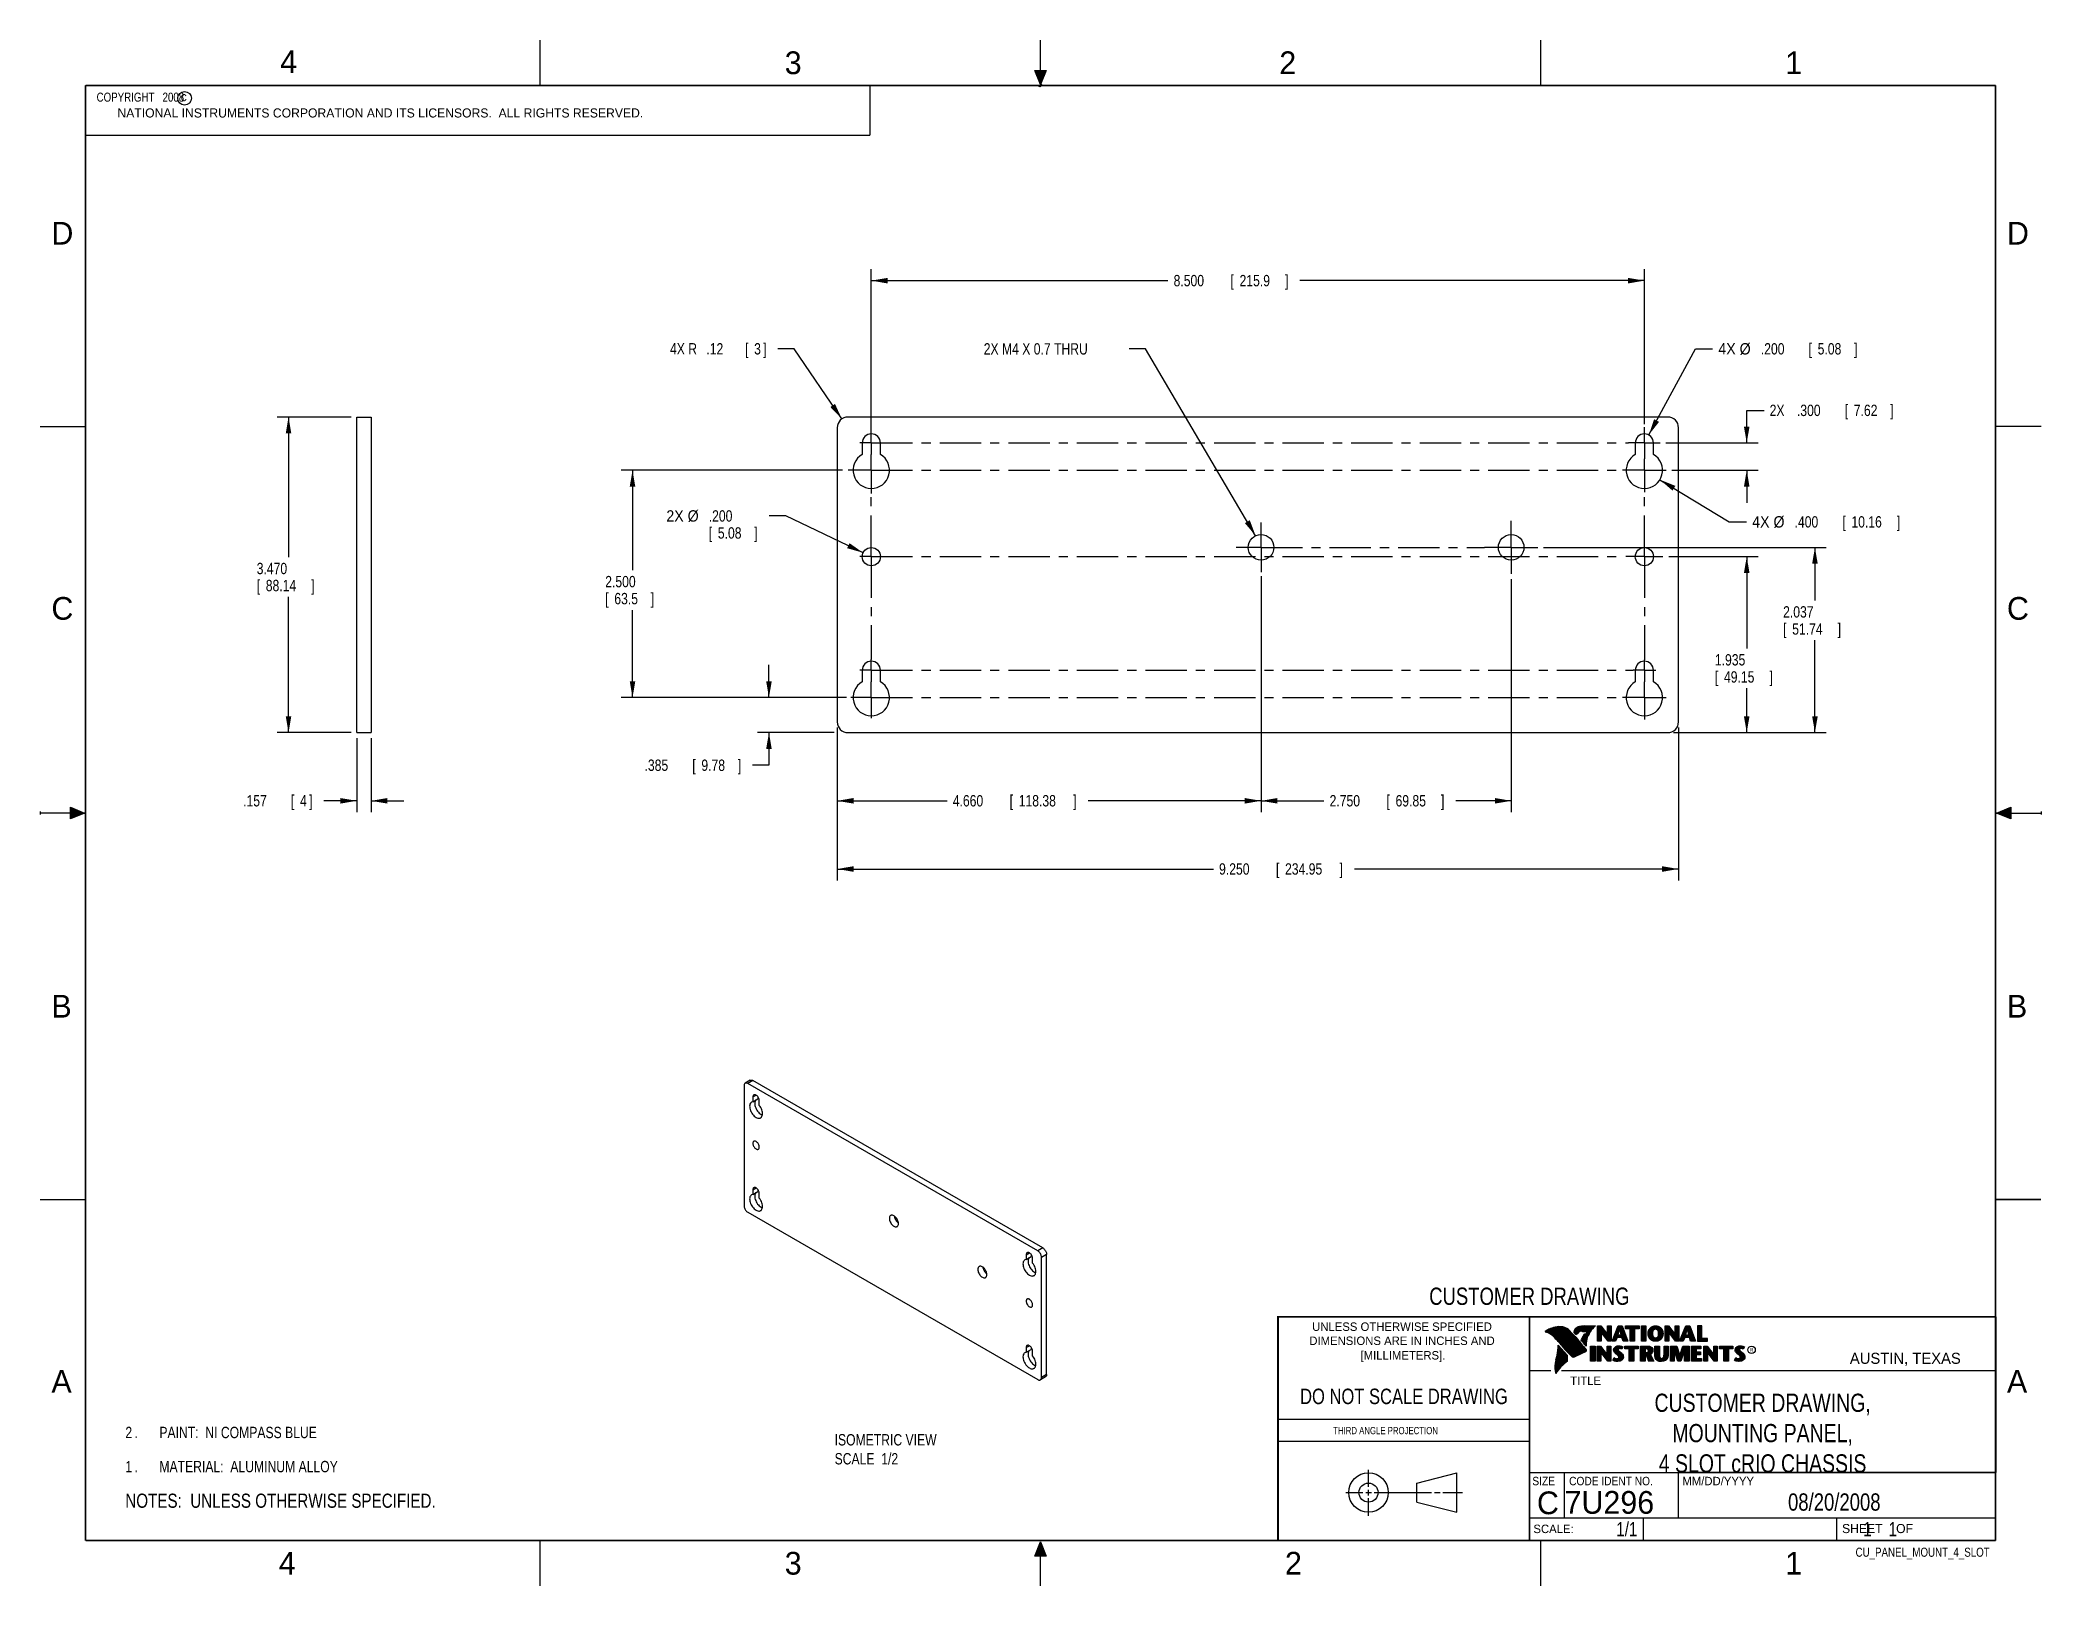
# Model space of a CAD drawing. Header units: inches. Extents: x 0 to 22, y 0 to 17.
import ezdxf
from ezdxf.enums import TextEntityAlignment as Align

# ---------------------------------------------------------------- set-up
doc = ezdxf.new("R2010")
doc.units = ezdxf.units.IN
doc.header["$LTSCALE"] = 1.21
doc.header["$MEASUREMENT"] = 0
doc.linetypes.add('CENTER', pattern=[0.6, 0.375, -0.075, 0.075, -0.075])
doc.layers.get('0').update_dxf_attribs({"linetype": 'CONTINUOUS'})
for name, color, linetype in [('DEFAULT_1', 7, 'CENTER'), ('DETAIL', 7, 'CONTINUOUS'), ('DIMENSIONS', 7, 'CONTINUOUS')]:
    doc.layers.add(name, color=color, linetype=linetype)
doc.styles.get("Standard").update_dxf_attribs({"font": 'txt', "width": 0.8})
doc.dimstyles.new('DIMSTYLE_1', dxfattribs={"dimtxt": 0.125, "dimasz": 0.18, "dimexe": 0.18, "dimexo": 0.0625, "dimgap": 0.09, "dimtad": 0, "dimtih": 1, "dimtoh": 1, "dimdec": 3, "dimzin": 4, "dimdsep": 46, "dimtxsty": 'STANDARD', "dimblk": '_FILLED', "dimblk1": '_FILLED', "dimblk2": '_FILLED', "dimcen": 0.09, "dimadec": 0, "dimazin": 0, "dimtp": 0.01, "dimtm": 0.01, "dimtfac": 1, "dimtdec": 3, "dimtofl": 0, "dimtmove": 0, "dimatfit": 3, "dimldrblk": '_FILLED', "dimfxl": 1, "dimtolj": 1, "dimtzin": 4, "dimarcsym": 0})
doc.dimstyles.new('DIMSTYLE_2', dxfattribs={"dimtxt": 0.125, "dimasz": 0.18, "dimexe": 0.18, "dimexo": 0.0625, "dimgap": 0.09, "dimtad": 0, "dimtih": 1, "dimtoh": 1, "dimdec": 3, "dimzin": 4, "dimdsep": 46, "dimtxsty": 'STANDARD', "dimblk": '_FILLED', "dimblk1": '_FILLED', "dimblk2": '_FILLED', "dimcen": 0.09, "dimadec": 0, "dimazin": 0, "dimtp": 0.01, "dimtm": 0.01, "dimtfac": 1, "dimtdec": 3, "dimtofl": 0, "dimtmove": 0, "dimatfit": 3, "dimldrblk": '_FILLED', "dimfxl": 1, "dimtolj": 1, "dimtzin": 4, "dimarcsym": 0})
doc.dimstyles.new('DIMSTYLE_3', dxfattribs={"dimtxt": 0.125, "dimasz": 0.18, "dimexe": 0.18, "dimexo": 0.0625, "dimgap": 0.09, "dimtad": 0, "dimtih": 1, "dimtoh": 1, "dimzin": 4, "dimdsep": 46, "dimtxsty": 'STANDARD', "dimblk": '_FILLED', "dimblk1": '_FILLED', "dimblk2": '_FILLED', "dimcen": 0.09, "dimadec": 0, "dimazin": 0, "dimtp": 0.02, "dimtm": 0.02, "dimtfac": 1, "dimtofl": 0, "dimtmove": 0, "dimatfit": 3, "dimldrblk": '_FILLED', "dimfxl": 1, "dimtolj": 1, "dimtzin": 4, "dimarcsym": 0})

msp = doc.modelspace()

# ---------------------------------------------------------------- texts
at = {"color": 2, "linetype": 'CONTINUOUS'}
for s, height, p in [('4', 0.25, (2.64, 16.6369)), ('3', 0.25, (8.1875, 16.625)), ('2', 0.25, (13.625, 16.625)), ('1', 0.25, (19.1875, 16.625)), ('c', 0.1, (1.5463, 16.328)), ('NATIONAL INSTRUMENTS CORPORATION AND ITS LICENSORS.  ALL RIGHTS RESERVED.', 0.1, (0.851, 16.1482)), ('D', 0.25, (0.125, 14.75)), ('D', 0.25, (21.625, 14.75)), ('C', 0.25, (0.125, 10.625)), ('C', 0.25, (21.625, 10.625)), ('B', 0.25, (0.125, 6.25)), ('B', 0.25, (21.625, 6.25)), ('R', 0.0418, (18.7972, 2.5749)), ('AUSTIN, TEXAS', 0.121576, (19.898, 2.4426)), ('A', 0.25, (0.125, 2.125)), ('TITLE', 0.093, (16.8235, 2.21)), ('A', 0.25, (21.625, 2.125)), ('MM/DD/YYYY', 0.093, (18.0565, 1.1072)), ('SCALE:', 0.093, (16.4187, 0.5815)), ('SHEET    OF', 0.1, (19.8121, 0.5815)), ('4', 0.25, (2.625, 0.125)), ('3', 0.25, (8.1875, 0.125)), ('2', 0.25, (13.6875, 0.125)), ('1', 0.25, (19.1875, 0.125))]:
    msp.add_text(s, height=height, dxfattribs=at).set_placement(p)
for s, height, width, p in [('  COPYRIGHT   2008', 0.1, 0.8, (0.5624, 16.3219)), ('THIRD ANGLE PROJECTION', 0.08, 0.8, (14.2178, 1.6686)), ('SIZE', 0.093, 0.9, (16.407, 1.1072)), ('CODE IDENT NO.', 0.093, 0.9, (16.8114, 1.1072))]:
    msp.add_text(s, height=height, dxfattribs=dict(at, width=width)).set_placement(p)
at = {"color": 7, "linetype": 'CONTINUOUS', "width": 0.8}
for s, height, p in [('CUSTOMER DRAWING', 0.19, (16.3742, 3.0911)), ('DO NOT SCALE DRAWING', 0.17, (14.9953, 1.9998)), ('08/20/2008 ', 0.19, (19.755, 0.8281))]:
    msp.add_text(s, height=height, dxfattribs=at).set_placement(p, align=Align.CENTER)
at = {"color": 2, "linetype": 'CONTINUOUS'}
for s, p in [('UNLESS OTHERWISE SPECIFIED', (14.9742, 2.8049)), ('DIMENSIONS ARE IN INCHES AND', (14.9742, 2.6501)), ('[MILLIMETERS].', (14.9844, 2.4899))]:
    msp.add_text(s, height=0.093, dxfattribs=at).set_placement(p, align=Align.CENTER)
at = {"color": 7, "linetype": 'CONTINUOUS'}
msp.add_text('C', height=0.25, dxfattribs=at).set_placement((16.5785, 0.7893), align=Align.CENTER)
msp.add_text('7U296', height=0.25, dxfattribs=at).set_placement((16.7614, 0.7941))
at = {"color": 7, "linetype": 'CONTINUOUS', "width": 0.8}
msp.add_text('1/1', height=0.15625, dxfattribs=at).set_placement((17.5623, 0.5469), align=Align.RIGHT)
at = {"color": 2, "linetype": 'CONTINUOUS', "width": 0.8}
msp.add_text('CU_PANEL_MOUNT_4_SLOT', height=0.1, dxfattribs=at).set_placement((21.4352, 0.3213), align=Align.RIGHT)
at = {"color": 7, "linetype": 'CONTINUOUS'}
for s, insert, char_height, width, attachment_point in [('CUSTOMER DRAWING,\\PMOUNTING PANEL,\\P4 SLOT cRIO CHASSIS', (18.9387, 2.1146), 0.2, 3.04, 2), ('     1    1', (19.8125, 0.7031), 0.15625, 1.375, 1)]:
    msp.add_mtext(s, dxfattribs=dict(at, insert=insert, char_height=char_height, width=width, attachment_point=attachment_point))
at = {"layer": 'DETAIL', "color": 2, "linetype": 'CONTINUOUS', "width": 0.8}
msp.add_text('2X M4 X 0.7 THRU', height=0.125, dxfattribs=at).set_placement((10.3752, 13.5415))
at = {"layer": 'DETAIL', "color": 2, "linetype": 'CONTINUOUS', "insert": (8.7358, 1.6699), "char_height": 0.125, "width": 1.4, "attachment_point": 1}
msp.add_mtext('ISOMETRIC VIEW\\PSCALE  1/2', dxfattribs=at)

# ---------------------------------------------------------------- blocks, each defined once
blk = doc.blocks.new('_FILLED')
at = {"color": 0, "linetype": 'BYBLOCK'}
blk.add_solid([(0, 0), (-1, 0.17), (-1, -0.17)], dxfattribs=at)
blk = doc.blocks.new('*D0')
at = {"layer": 'DIMENSIONS', "color": 2, "linetype": 'CONTINUOUS'}
for p, q in [((3.42, 12.854), (2.607, 12.854)), ((2.732, 12.854), (2.732, 11.314)), ((2.732, 9.384), (2.732, 10.876)), ((3.42, 9.384), (2.607, 9.384))]:
    blk.add_line(p, q, dxfattribs=at)
at = {"layer": 'DIMENSIONS', "color": 2, "linetype": 'CONTINUOUS', "xscale": 0.18, "yscale": 0.18, "zscale": 0.18}
for p, rotation in [((2.732, 12.854), 90), ((2.732, 9.384), 270)]:
    blk.add_blockref('_FILLED', p, dxfattribs=dict(at, rotation=rotation))
at = {"layer": 'DIMENSIONS', "color": 2, "linetype": 'CONTINUOUS', "width": 0.8}
for s, p in [('3.470', (2.382, 11.126)), ('[', (2.382, 10.939)), ('88.14', (2.482, 10.939)), (']', (2.982, 10.939))]:
    blk.add_text(s, height=0.125, dxfattribs=at).set_placement(p)
blk = doc.blocks.new('*D1')
at = {"layer": 'DIMENSIONS', "color": 2, "linetype": 'CONTINUOUS'}
for p, q in [((8.014, 9.769), (8.014, 10.129)), ((8.868, 9.769), (7.889, 9.769)), ((8.73, 9.384), (7.889, 9.384)), ((8.014, 9.384), (8.014, 9.026)), ((8.014, 9.026), (7.833, 9.026))]:
    blk.add_line(p, q, dxfattribs=at)
at = {"layer": 'DIMENSIONS', "color": 2, "linetype": 'CONTINUOUS', "xscale": 0.18, "yscale": 0.18, "zscale": 0.18}
for p, rotation in [((8.014, 9.769), 270), ((8.014, 9.384), 90)]:
    blk.add_blockref('_FILLED', p, dxfattribs=dict(at, rotation=rotation))
at = {"layer": 'DIMENSIONS', "color": 2, "linetype": 'CONTINUOUS', "width": 0.8}
for s, p in [('.385', (6.646, 8.963)), ('[', (7.171, 8.963)), ('9.78', (7.271, 8.963)), (']', (7.671, 8.963))]:
    blk.add_text(s, height=0.125, dxfattribs=at).set_placement(p)
blk = doc.blocks.new('*D2')
at = {"layer": 'DIMENSIONS', "color": 2, "linetype": 'CONTINUOUS'}
for p, q in [((13.425, 11.085), (13.425, 8.509)), ((8.764, 9.353), (8.764, 8.509)), ((8.764, 8.634), (9.973, 8.634)), ((13.425, 8.634), (11.523, 8.634))]:
    blk.add_line(p, q, dxfattribs=at)
at = {"layer": 'DIMENSIONS', "color": 2, "linetype": 'CONTINUOUS', "xscale": 0.18, "yscale": 0.18, "zscale": 0.18, "rotation": 180}
blk.add_blockref('_FILLED', (8.764, 8.634), dxfattribs=at)
at = {"layer": 'DIMENSIONS', "color": 2, "linetype": 'CONTINUOUS', "xscale": 0.18, "yscale": 0.18, "zscale": 0.18}
blk.add_blockref('_FILLED', (13.425, 8.634), dxfattribs=at)
at = {"layer": 'DIMENSIONS', "color": 2, "linetype": 'CONTINUOUS', "width": 0.8}
for s, p in [('4.660', (10.035, 8.572)), ('[', (10.66, 8.572)), ('118.38', (10.76, 8.572)), (']', (11.36, 8.572))]:
    blk.add_text(s, height=0.125, dxfattribs=at).set_placement(p)
blk = doc.blocks.new('*D3')
at = {"layer": 'DIMENSIONS', "color": 2, "linetype": 'CONTINUOUS'}
for p, q in [((13.425, 11.104), (13.425, 8.509)), ((16.175, 11.072), (16.175, 8.509)), ((13.425, 8.634), (14.115, 8.634)), ((16.175, 8.634), (15.565, 8.634))]:
    blk.add_line(p, q, dxfattribs=at)
at = {"layer": 'DIMENSIONS', "color": 2, "linetype": 'CONTINUOUS', "xscale": 0.18, "yscale": 0.18, "zscale": 0.18, "rotation": 180}
blk.add_blockref('_FILLED', (13.425, 8.634), dxfattribs=at)
at = {"layer": 'DIMENSIONS', "color": 2, "linetype": 'CONTINUOUS', "xscale": 0.18, "yscale": 0.18, "zscale": 0.18}
blk.add_blockref('_FILLED', (16.175, 8.634), dxfattribs=at)
at = {"layer": 'DIMENSIONS', "color": 2, "linetype": 'CONTINUOUS', "width": 0.8}
for s, p in [('2.750', (14.178, 8.572)), ('[', (14.803, 8.572)), ('69.85', (14.903, 8.572)), (']', (15.403, 8.572))]:
    blk.add_text(s, height=0.125, dxfattribs=at).set_placement(p)
blk = doc.blocks.new('*D4')
at = {"layer": 'DIMENSIONS', "color": 2, "linetype": 'CONTINUOUS'}
for p, q in [((9.139, 12.586), (9.139, 14.479)), ((9.139, 14.354), (12.4, 14.354)), ((17.639, 14.354), (13.85, 14.354)), ((17.639, 12.776), (17.639, 14.479))]:
    blk.add_line(p, q, dxfattribs=at)
at = {"layer": 'DIMENSIONS', "color": 2, "linetype": 'CONTINUOUS', "xscale": 0.18, "yscale": 0.18, "zscale": 0.18, "rotation": 180}
blk.add_blockref('_FILLED', (9.139, 14.354), dxfattribs=at)
at = {"layer": 'DIMENSIONS', "color": 2, "linetype": 'CONTINUOUS', "xscale": 0.18, "yscale": 0.18, "zscale": 0.18}
blk.add_blockref('_FILLED', (17.639, 14.354), dxfattribs=at)
at = {"layer": 'DIMENSIONS', "color": 2, "linetype": 'CONTINUOUS', "width": 0.8}
for s, p in [('8.500', (12.463, 14.292)), ('[', (13.088, 14.292)), ('215.9', (13.188, 14.292)), (']', (13.688, 14.292))]:
    blk.add_text(s, height=0.125, dxfattribs=at).set_placement(p)
blk = doc.blocks.new('*D5')
at = {"layer": 'DIMENSIONS', "color": 2, "linetype": 'CONTINUOUS'}
for p, q in [((17.906, 11.319), (18.889, 11.319)), ((18.764, 11.319), (18.764, 10.309)), ((18.764, 9.384), (18.764, 9.872)), ((17.958, 9.384), (18.889, 9.384))]:
    blk.add_line(p, q, dxfattribs=at)
at = {"layer": 'DIMENSIONS', "color": 2, "linetype": 'CONTINUOUS', "xscale": 0.18, "yscale": 0.18, "zscale": 0.18}
for p, rotation in [((18.764, 11.319), 90), ((18.764, 9.384), 270)]:
    blk.add_blockref('_FILLED', p, dxfattribs=dict(at, rotation=rotation))
at = {"layer": 'DIMENSIONS', "color": 2, "linetype": 'CONTINUOUS', "width": 0.8}
for s, p in [('1.935', (18.414, 10.122)), ('[', (18.414, 9.934)), ('49.15', (18.514, 9.934)), (']', (19.014, 9.934))]:
    blk.add_text(s, height=0.125, dxfattribs=at).set_placement(p)
blk = doc.blocks.new('*D6')
at = {"layer": 'DIMENSIONS', "color": 2, "linetype": 'CONTINUOUS'}
for p, q in [((18.764, 12.569), (18.764, 12.927)), ((18.764, 12.927), (18.954, 12.927)), ((17.876, 12.569), (18.889, 12.569)), ((17.942, 12.269), (18.889, 12.269)), ((18.764, 12.269), (18.764, 11.909))]:
    blk.add_line(p, q, dxfattribs=at)
at = {"layer": 'DIMENSIONS', "color": 2, "linetype": 'CONTINUOUS', "xscale": 0.18, "yscale": 0.18, "zscale": 0.18}
for p, rotation in [((18.764, 12.569), 270), ((18.764, 12.269), 90)]:
    blk.add_blockref('_FILLED', p, dxfattribs=dict(at, rotation=rotation))
at = {"layer": 'DIMENSIONS', "color": 2, "linetype": 'CONTINUOUS', "width": 0.8}
for s, p in [('2X ', (19.016, 12.865)), ('.300', (19.316, 12.865)), ('[', (19.841, 12.865)), ('7.62', (19.941, 12.865)), (']', (20.341, 12.865))]:
    blk.add_text(s, height=0.125, dxfattribs=at).set_placement(p)
blk = doc.blocks.new('*D7')
at = {"layer": 'DIMENSIONS', "color": 2, "linetype": 'CONTINUOUS'}
for p, q in [((8.822, 12.269), (6.389, 12.269)), ((6.514, 12.269), (6.514, 11.17)), ((6.514, 9.769), (6.514, 10.732)), ((8.851, 9.769), (6.389, 9.769))]:
    blk.add_line(p, q, dxfattribs=at)
at = {"layer": 'DIMENSIONS', "color": 2, "linetype": 'CONTINUOUS', "xscale": 0.18, "yscale": 0.18, "zscale": 0.18}
for p, rotation in [((6.514, 12.269), 90), ((6.514, 9.769), 270)]:
    blk.add_blockref('_FILLED', p, dxfattribs=dict(at, rotation=rotation))
at = {"layer": 'DIMENSIONS', "color": 2, "linetype": 'CONTINUOUS', "width": 0.8}
for s, p in [('2.500', (6.214, 10.982)), ('[', (6.214, 10.795)), ('63.5', (6.314, 10.795)), (']', (6.714, 10.795))]:
    blk.add_text(s, height=0.125, dxfattribs=at).set_placement(p)
blk = doc.blocks.new('*D8')
at = {"layer": 'DIMENSIONS', "color": 2, "linetype": 'CONTINUOUS'}
for p, q in [((3.482, 9.322), (3.482, 8.509)), ((3.64, 9.322), (3.64, 8.509)), ((3.482, 8.634), (3.12, 8.634)), ((3.64, 8.634), (4, 8.634))]:
    blk.add_line(p, q, dxfattribs=at)
at = {"layer": 'DIMENSIONS', "color": 2, "linetype": 'CONTINUOUS', "xscale": 0.18, "yscale": 0.18, "zscale": 0.18}
blk.add_blockref('_FILLED', (3.482, 8.634), dxfattribs=at)
at = {"layer": 'DIMENSIONS', "color": 2, "linetype": 'CONTINUOUS', "xscale": 0.18, "yscale": 0.18, "zscale": 0.18, "rotation": 180}
blk.add_blockref('_FILLED', (3.64, 8.634), dxfattribs=at)
at = {"layer": 'DIMENSIONS', "color": 2, "linetype": 'CONTINUOUS', "width": 0.8}
for s, p in [('.157', (2.233, 8.572)), ('[', (2.758, 8.572)), ('4', (2.858, 8.572)), (']', (2.958, 8.572))]:
    blk.add_text(s, height=0.125, dxfattribs=at).set_placement(p)
blk = doc.blocks.new('*D9')
at = {"layer": 'DIMENSIONS', "color": 2, "linetype": 'CONTINUOUS'}
for p, q in [((16.529, 11.421), (19.639, 11.421)), ((19.514, 11.421), (19.514, 10.836)), ((19.514, 9.384), (19.514, 10.399)), ((17.958, 9.384), (19.639, 9.384))]:
    blk.add_line(p, q, dxfattribs=at)
at = {"layer": 'DIMENSIONS', "color": 2, "linetype": 'CONTINUOUS', "xscale": 0.18, "yscale": 0.18, "zscale": 0.18}
for p, rotation in [((19.514, 11.421), 90), ((19.514, 9.384), 270)]:
    blk.add_blockref('_FILLED', p, dxfattribs=dict(at, rotation=rotation))
at = {"layer": 'DIMENSIONS', "color": 2, "linetype": 'CONTINUOUS', "width": 0.8}
for s, p in [('2.037', (19.164, 10.649)), ('[', (19.164, 10.461)), ('51.74', (19.264, 10.461)), (']', (19.764, 10.461))]:
    blk.add_text(s, height=0.125, dxfattribs=at).set_placement(p)
blk = doc.blocks.new('*D10')
at = {"layer": 'DIMENSIONS', "color": 2, "linetype": 'CONTINUOUS'}
for p, q in [((8.2, 11.767), (8.015, 11.767)), ((9.049, 11.362), (8.2, 11.767))]:
    blk.add_line(p, q, dxfattribs=at)
at = {"layer": 'DIMENSIONS', "color": 2, "linetype": 'CONTINUOUS', "xscale": 0.18, "yscale": 0.18, "zscale": 0.18, "rotation": 334.498018}
blk.add_blockref('_FILLED', (9.049, 11.362), dxfattribs=at)
at = {"layer": 'DIMENSIONS', "color": 2, "linetype": 'CONTINUOUS'}
for s, width, p in [('2X %%c', 0.933333, (6.886, 11.704)), ('.200', 0.8, (7.352, 11.704)), ('[', 0.8, (7.352, 11.517)), ('5.08', 0.8, (7.452, 11.517)), (']', 0.8, (7.852, 11.517))]:
    blk.add_text(s, height=0.125, dxfattribs=dict(at, width=width)).set_placement(p)
blk = doc.blocks.new('*D11')
at = {"layer": 'DIMENSIONS', "color": 2, "linetype": 'CONTINUOUS'}
for p, q in [((17.687, 12.657), (18.202, 13.604)), ((18.202, 13.604), (18.389, 13.604))]:
    blk.add_line(p, q, dxfattribs=at)
at = {"layer": 'DIMENSIONS', "color": 2, "linetype": 'CONTINUOUS', "xscale": 0.18, "yscale": 0.18, "zscale": 0.18, "rotation": 241.474155}
blk.add_blockref('_FILLED', (17.687, 12.657), dxfattribs=at)
at = {"layer": 'DIMENSIONS', "color": 2, "linetype": 'CONTINUOUS'}
for s, width, p in [('4X %%c', 0.933333, (18.452, 13.542)), ('.200', 0.8, (18.919, 13.542)), ('[', 0.8, (19.444, 13.542)), ('5.08', 0.8, (19.544, 13.542)), (']', 0.8, (19.944, 13.542))]:
    blk.add_text(s, height=0.125, dxfattribs=dict(at, width=width)).set_placement(p)
blk = doc.blocks.new('*D12')
at = {"layer": 'DIMENSIONS', "color": 2, "linetype": 'CONTINUOUS'}
for p, q in [((17.81, 12.165), (18.571, 11.701)), ((18.571, 11.701), (18.761, 11.701))]:
    blk.add_line(p, q, dxfattribs=at)
at = {"layer": 'DIMENSIONS', "color": 2, "linetype": 'CONTINUOUS', "xscale": 0.18, "yscale": 0.18, "zscale": 0.18, "rotation": 148.6432}
blk.add_blockref('_FILLED', (17.81, 12.165), dxfattribs=at)
at = {"layer": 'DIMENSIONS', "color": 2, "linetype": 'CONTINUOUS'}
for s, width, p in [('4X %%c', 0.933333, (18.824, 11.639)), ('.400', 0.8, (19.29, 11.639)), ('[', 0.8, (19.815, 11.639)), ('10.16', 0.8, (19.915, 11.639)), (']', 0.8, (20.415, 11.639))]:
    blk.add_text(s, height=0.125, dxfattribs=dict(at, width=width)).set_placement(p)
blk = doc.blocks.new('*D13')
at = {"layer": 'DIMENSIONS', "color": 2, "linetype": 'CONTINUOUS'}
for p, q in [((8.29, 13.604), (8.113, 13.604)), ((8.816, 12.833), (8.29, 13.604))]:
    blk.add_line(p, q, dxfattribs=at)
at = {"layer": 'DIMENSIONS', "color": 2, "linetype": 'CONTINUOUS', "xscale": 0.18, "yscale": 0.18, "zscale": 0.18, "rotation": 304.322128}
blk.add_blockref('_FILLED', (8.816, 12.833), dxfattribs=at)
at = {"layer": 'DIMENSIONS', "color": 2, "linetype": 'CONTINUOUS', "width": 0.8}
for s, p in [('4X R', (6.926, 13.542)), ('.12', (7.326, 13.542)), ('[', (7.751, 13.542)), ('3', (7.851, 13.542)), (']', (7.951, 13.542))]:
    blk.add_text(s, height=0.125, dxfattribs=at).set_placement(p)
blk = doc.blocks.new('*D14')
at = {"layer": 'DIMENSIONS', "color": 2, "linetype": 'CONTINUOUS'}
for p, q in [((8.764, 9.44), (8.764, 7.759)), ((18.014, 9.44), (18.014, 7.759)), ((8.764, 7.884), (12.9, 7.884)), ((18.014, 7.884), (14.45, 7.884))]:
    blk.add_line(p, q, dxfattribs=at)
at = {"layer": 'DIMENSIONS', "color": 2, "linetype": 'CONTINUOUS', "xscale": 0.18, "yscale": 0.18, "zscale": 0.18, "rotation": 180}
blk.add_blockref('_FILLED', (8.764, 7.884), dxfattribs=at)
at = {"layer": 'DIMENSIONS', "color": 2, "linetype": 'CONTINUOUS', "xscale": 0.18, "yscale": 0.18, "zscale": 0.18}
blk.add_blockref('_FILLED', (18.014, 7.884), dxfattribs=at)
at = {"layer": 'DIMENSIONS', "color": 2, "linetype": 'CONTINUOUS', "width": 0.8}
for s, p in [('9.250', (12.963, 7.822)), ('[', (13.588, 7.822)), ('234.95', (13.688, 7.822)), (']', (14.288, 7.822))]:
    blk.add_text(s, height=0.125, dxfattribs=at).set_placement(p)
blk = doc.blocks.new('NOTES_HEADER_BL0', base_point=(3.1215, 0.9375))
at = {"layer": 'DETAIL', "color": 2, "linetype": 'CONTINUOUS', "width": 0.8}
blk.add_text('NOTES:  UNLESS OTHERWISE SPECIFIED.', height=0.156, dxfattribs=at).set_placement((0.9375, 0.8595))
blk = doc.blocks.new('CUSTOM_NOTE_BL1', base_point=(2.375, 1.312))
at = {"layer": 'DETAIL', "color": 2, "linetype": 'CONTINUOUS', "width": 0.8}
for s, p in [('1', (0.938, 1.25)), ('MATERIAL:  ALUMINUM ALLOY', (1.312, 1.25)), ('.', (1.038, 1.25))]:
    blk.add_text(s, height=0.125, dxfattribs=at).set_placement(p)
blk = doc.blocks.new('CUSTOM_NOTE_BL2', base_point=(2.275, 1.687))
at = {"layer": 'DETAIL', "color": 2, "linetype": 'CONTINUOUS', "width": 0.8}
for s, p in [('2', (0.938, 1.625)), ('.', (1.038, 1.625)), ('PAINT:  NI COMPASS BLUE', (1.312, 1.625))]:
    blk.add_text(s, height=0.125, dxfattribs=at).set_placement(p)

# ---------------------------------------------------------------- dimensions: what is measured, and where the dimension line sits
at = {"layer": 'DIMENSIONS', "color": 2, "linetype": 'CONTINUOUS'}
for base, p1, p2, picture, middle in [((17.6391, 14.354), (9.1391, 12.5859), (17.6391, 12.7759), '*D4', (13.1252, 14.354)), ((13.4245, 8.634), (8.7641, 9.3533), (13.4245, 11.0847), '*D2', (10.7477, 8.634)), ((16.1745, 8.634), (13.4245, 11.1039), (16.1745, 11.0718), '*D3', (14.84, 8.634)), ((3.63977, 8.63405), (3.48228, 9.32187), (3.63977, 9.32187), '*D8', (2.64509, 8.63405)), ((18.0141, 7.884), (8.7641, 9.4397), (18.0141, 9.4397), '*D14', (13.6753, 7.884))]:
    dim = msp.add_linear_dim(base=base, p1=p1, p2=p2, dimstyle='DIMSTYLE_1', dxfattribs=at)
    dim.commit()
    dim.dimension.update_dxf_attribs({"geometry": picture, "text_midpoint": middle, "dimtype": 160})
dim = msp.add_radius_dim(center=(8.8822, 12.7359), mpoint=(8.8156, 12.8335), text='4X <>', dimstyle='DIMSTYLE_3', dxfattribs=at)
dim.commit()
dim.dimension.update_dxf_attribs({"geometry": '*D13', "text_midpoint": (7.4883, 13.604), "dimtype": 164})
for p1, p2, text, picture, middle in [((17.6868, 12.6569), (17.5913, 12.4812), '4X <>', '*D11', (19.2478, 13.604)), ((17.8099, 12.165), (17.4683, 12.3731), '4X <>', '*D12', (19.6694, 11.7011)), ((9.0488, 11.3621), (9.2293, 11.276), '2X <>', '*D10', (7.419, 11.6732))]:
    dim = msp.add_diameter_dim_2p(p1=p1, p2=p2, text=text, dimstyle='DIMSTYLE_2', dxfattribs=at)
    dim.commit()
    dim.dimension.update_dxf_attribs({"geometry": picture, "text_midpoint": middle, "dimtype": 163})
dim = msp.add_linear_dim(base=(18.7641, 12.569), p1=(17.9421, 12.269), p2=(17.8756, 12.569), angle=90, text='2X <>', dimstyle='DIMSTYLE_1', dxfattribs=at)
dim.commit()
dim.dimension.update_dxf_attribs({"geometry": '*D6', "text_midpoint": (19.7289, 12.9272), "dimtype": 160})
for base, p1, p2, picture, middle in [((2.7323, 12.854), (3.4198, 9.384), (3.4198, 12.854), '*D0', (2.7323, 11.0951)), ((6.5141, 12.269), (8.8506, 9.769), (8.8222, 12.269), '*D7', (6.5141, 10.9512)), ((19.5141, 11.421), (17.9585, 9.384), (16.5293, 11.421), '*D9', (19.5141, 10.6174)), ((18.7641, 11.319), (17.9585, 9.384), (17.9058, 11.319), '*D5', (18.7641, 10.0905)), ((8.0141, 9.769), (8.7303, 9.384), (8.8676, 9.769), '*D1', (7.2085, 9.0259))]:
    dim = msp.add_linear_dim(base=base, p1=p1, p2=p2, angle=90, dimstyle='DIMSTYLE_1', dxfattribs=at)
    dim.commit()
    dim.dimension.update_dxf_attribs({"geometry": picture, "text_midpoint": middle, "dimtype": 160})

# ---------------------------------------------------------------- hatches: boundary and pattern name
at = {"linetype": 'CONTINUOUS'}
for points in [[(11, 16.51), (10.9375, 16.6663), (11.0625, 16.6663)], [(0.3337, 8.5625), (0.49, 8.5), (0.3337, 8.4375)], [(21.6663, 8.5625), (21.6663, 8.4375), (21.51, 8.5)], [(10.9375, 0.3287), (11, 0.485), (11.0625, 0.3287)]]:
    msp.add_hatch(color=2, dxfattribs=at).paths.add_polyline_path(points)

# ---------------------------------------------------------------- linework, layer by layer
at = {"color": 2, "linetype": 'CONTINUOUS'}
for p, q in [((5.5, 16.5), (5.5, 17)), ((11, 16.485), (11, 17)), ((16.5, 16.5), (16.5, 17)), ((11, 16.51), (10.9375, 16.6663)), ((10.9375, 16.6663), (11.0625, 16.6663)), ((11.015, 16.515), (10.985, 16.485)), ((10.985, 16.485), (11, 16.515)), ((11.0625, 16.6663), (11, 16.51)), ((11, 16.485), (11.015, 16.515)), ((0.4999, 16.5), (9.1249, 16.5)), ((0.4999, 16.5), (0.4999, 15.9531)), ((9.1249, 16.5), (9.1249, 15.9531)), ((0.4999, 15.9531), (9.1249, 15.9531)), ((0, 12.75), (0.5, 12.75)), ((22, 12.75), (21.5, 12.75)), ((0, 8.515), (0, 8.485)), ((0.49, 8.5), (0, 8.5)), ((0.3337, 8.4375), (0.3337, 8.5625)), ((0.3337, 8.5625), (0.49, 8.5)), ((0.49, 8.5), (0.3337, 8.4375)), ((21.51, 8.5), (21.6663, 8.5625)), ((21.51, 8.5), (22, 8.5)), ((21.6663, 8.4375), (21.51, 8.5)), ((21.6663, 8.5625), (21.6663, 8.4375)), ((22, 8.515), (22, 8.485)), ((0, 4.25), (0.5, 4.25)), ((16.3737, 2.9596), (21.5037, 2.9596)), ((16.3737, 2.9596), (16.3737, 1.2496)), ((16.375, 2.96), (21.5, 2.96)), ((21.5037, 2.9596), (21.5037, 1.2496)), ((16.5578, 2.796), (16.5578, 2.7989)), ((16.5646, 2.7936), (16.5646, 2.8033)), ((16.5714, 2.7909), (16.5714, 2.8075)), ((16.5782, 2.788), (16.5782, 2.8116)), ((16.5851, 2.7849), (16.5851, 2.8154)), ((16.5919, 2.7815), (16.5919, 2.819)), ((16.5987, 2.7778), (16.5987, 2.8221)), ((16.6055, 2.7738), (16.6055, 2.8249)), ((16.6124, 2.7696), (16.6124, 2.8276)), ((16.6192, 2.765), (16.6192, 2.8301)), ((16.626, 2.7601), (16.626, 2.8325)), ((16.6329, 2.7549), (16.6329, 2.8347)), ((16.6397, 2.7492), (16.6397, 2.8367)), ((16.6465, 2.7431), (16.6465, 2.8386)), ((16.6533, 2.7366), (16.6533, 2.8403)), ((16.6602, 2.7295), (16.6602, 2.8419)), ((16.667, 2.7221), (16.667, 2.8435)), ((16.6738, 2.7146), (16.6738, 2.8449)), ((16.6806, 2.707), (16.6806, 2.8459)), ((16.6875, 2.6995), (16.6875, 2.8467)), ((16.7939, 2.533), (16.6919, 2.6489)), ((16.6943, 2.6918), (16.6943, 2.8472)), ((16.7011, 2.6841), (16.7011, 2.8474)), ((16.708, 2.6764), (16.708, 2.8474)), ((16.7148, 2.6685), (16.7148, 2.847)), ((16.7216, 2.6607), (16.7216, 2.8465)), ((16.7284, 2.6527), (16.7284, 2.8456)), ((16.7353, 2.6447), (16.7353, 2.8445)), ((16.7421, 2.6366), (16.7421, 2.8431)), ((16.7489, 2.6285), (16.7489, 2.8417)), ((16.7557, 2.6204), (16.7557, 2.84)), ((16.7626, 2.6125), (16.7626, 2.8378)), ((16.7694, 2.6046), (16.7694, 2.8352)), ((16.7762, 2.5968), (16.7762, 2.8321)), ((16.7831, 2.5891), (16.7831, 2.8284)), ((16.7899, 2.5815), (16.7899, 2.8242)), ((16.7967, 2.5739), (16.7967, 2.8193)), ((16.8035, 2.5665), (16.8035, 2.8136)), ((16.8104, 2.5591), (16.8104, 2.807)), ((16.8172, 2.5519), (16.8172, 2.7996)), ((16.824, 2.5447), (16.824, 2.7924)), ((16.8308, 2.5375), (16.8308, 2.7853)), ((16.8377, 2.5314), (16.8377, 2.7781)), ((16.8445, 2.5262), (16.8445, 2.7709)), ((16.8513, 2.523), (16.8513, 2.7637)), ((16.8581, 2.5224), (16.8581, 2.7565)), ((16.8864, 2.7664), (16.8632, 2.7937)), ((16.865, 2.5241), (16.865, 2.7493)), ((16.8877, 2.7723), (16.8682, 2.7952)), ((16.8718, 2.791), (16.8718, 2.8085)), ((16.8718, 2.527), (16.8718, 2.7421)), ((16.8786, 2.783), (16.8786, 2.8206)), ((16.8786, 2.5298), (16.8786, 2.7348)), ((16.8855, 2.7749), (16.8855, 2.8281)), ((16.8855, 2.5327), (16.8855, 2.727)), ((16.8923, 2.7747), (16.8923, 2.8335)), ((16.8923, 2.5356), (16.8923, 2.7187)), ((16.8991, 2.7788), (16.8991, 2.8375)), ((16.8991, 2.5385), (16.8991, 2.7104)), ((16.9059, 2.7837), (16.9059, 2.8408)), ((16.9059, 2.5415), (16.9059, 2.7022)), ((16.9128, 2.7896), (16.9128, 2.8436)), ((16.9128, 2.5446), (16.9128, 2.6939)), ((16.9196, 2.7966), (16.9196, 2.8459)), ((16.9196, 2.5477), (16.9196, 2.6856)), ((16.9264, 2.8018), (16.9264, 2.8477)), ((16.9264, 2.5508), (16.9264, 2.6774)), ((16.9332, 2.8053), (16.9332, 2.849)), ((16.9332, 2.554), (16.9332, 2.6691)), ((16.9401, 2.8077), (16.9401, 2.8499)), ((16.9401, 2.5573), (16.9401, 2.6608)), ((16.9616, 2.6797), (16.9434, 2.7005)), ((16.9469, 2.8082), (16.9469, 2.8509)), ((16.9469, 2.5606), (16.9469, 2.6526)), ((16.9653, 2.6828), (16.9492, 2.7013)), ((16.9537, 2.8069), (16.9537, 2.8518)), ((16.9537, 2.696), (16.9537, 2.7109)), ((16.9537, 2.5639), (16.9537, 2.6443)), ((16.9606, 2.8048), (16.9606, 2.8525)), ((16.9606, 2.6882), (16.9606, 2.7266)), ((16.9674, 2.8034), (16.9674, 2.8531)), ((16.9674, 2.6802), (16.9674, 2.7444)), ((16.9742, 2.8027), (16.9742, 2.8536)), ((16.9742, 2.672), (16.9742, 2.7568)), ((16.981, 2.8023), (16.981, 2.854)), ((16.981, 2.664), (16.981, 2.7634)), ((16.9838, 2.8589), (17.0997, 2.8607)), ((16.9839, 2.8541), (17.087, 2.8557)), ((16.9879, 2.802), (16.9879, 2.8542)), ((16.9879, 2.6563), (16.9879, 2.7665)), ((16.999, 2.637), (16.9946, 2.6418)), ((16.9947, 2.8019), (16.9947, 2.8543)), ((16.9947, 2.6748), (16.9947, 2.7683)), ((17.0015, 2.8005), (17.0015, 2.8544)), ((17.0015, 2.7195), (17.0015, 2.7694)), ((17.0083, 2.7963), (17.0083, 2.8545)), ((17.0083, 2.7388), (17.0083, 2.7698)), ((17.0152, 2.755), (17.0152, 2.8546)), ((17.022, 2.7691), (17.022, 2.8547)), ((17.0288, 2.7817), (17.0288, 2.8548)), ((17.0357, 2.7931), (17.0357, 2.8549)), ((17.0425, 2.8035), (17.0425, 2.855)), ((17.0493, 2.8131), (17.0493, 2.8551)), ((17.0561, 2.822), (17.0561, 2.8552)), ((17.063, 2.8303), (17.063, 2.8553)), ((17.0698, 2.8381), (17.0698, 2.8554)), ((17.0766, 2.8454), (17.0766, 2.8555)), ((17.1243, 2.8592), (17.1609, 2.8592)), ((17.1243, 2.6915), (17.1243, 2.8592)), ((17.1637, 2.6915), (17.1243, 2.6915)), ((17.1291, 2.8543), (17.1585, 2.8543)), ((17.1291, 2.6963), (17.1291, 2.8543)), ((17.1589, 2.6963), (17.1291, 2.6963)), ((17.1381, 2.6963), (17.1381, 2.8543)), ((17.1447, 2.6963), (17.1447, 2.8543)), ((17.1514, 2.6963), (17.1514, 2.8543)), ((17.1589, 2.8042), (17.1581, 2.8543)), ((17.1585, 2.8543), (17.2383, 2.7492)), ((17.2418, 2.6963), (17.1589, 2.8042)), ((17.1589, 2.8042), (17.1589, 2.6963)), ((17.1609, 2.8592), (17.2334, 2.7636)), ((17.2395, 2.6915), (17.1637, 2.7899)), ((17.1637, 2.7899), (17.1637, 2.6915)), ((17.1648, 2.7965), (17.1648, 2.8461)), ((17.1714, 2.7879), (17.1714, 2.8373)), ((17.1781, 2.7792), (17.1781, 2.8285)), ((17.1848, 2.7705), (17.1848, 2.8197)), ((17.1915, 2.7618), (17.1915, 2.8109)), ((17.1981, 2.7531), (17.1981, 2.8021)), ((17.2048, 2.7445), (17.2048, 2.7933)), ((17.2115, 2.7358), (17.2115, 2.7845)), ((17.2182, 2.7271), (17.2182, 2.7757)), ((17.2248, 2.7184), (17.2248, 2.7669)), ((17.2315, 2.7098), (17.2315, 2.7581)), ((17.2334, 2.8592), (17.2732, 2.8592)), ((17.2334, 2.7636), (17.2334, 2.8592)), ((17.2382, 2.7011), (17.2383, 2.7492)), ((17.2383, 2.8543), (17.2684, 2.8543)), ((17.2383, 2.7492), (17.2383, 2.8543)), ((17.2732, 2.6915), (17.2395, 2.6915)), ((17.2684, 2.6963), (17.2418, 2.6963)), ((17.2449, 2.6963), (17.2449, 2.8543)), ((17.2515, 2.6963), (17.2515, 2.8543)), ((17.2582, 2.6963), (17.2582, 2.8543)), ((17.2649, 2.6963), (17.2649, 2.8543)), ((17.2684, 2.8543), (17.2684, 2.6963)), ((17.2732, 2.8592), (17.2732, 2.6915)), ((17.2831, 2.6915), (17.3516, 2.8591)), ((17.3228, 2.6915), (17.2831, 2.6915)), ((17.2903, 2.6964), (17.3548, 2.8542)), ((17.3195, 2.6964), (17.2903, 2.6964)), ((17.2983, 2.6964), (17.2983, 2.7158)), ((17.3049, 2.6964), (17.3049, 2.7322)), ((17.3116, 2.6964), (17.3116, 2.7485)), ((17.3183, 2.6964), (17.3183, 2.7648)), ((17.3356, 2.7364), (17.3195, 2.6964)), ((17.3388, 2.7316), (17.3228, 2.6915)), ((17.325, 2.7101), (17.325, 2.7812)), ((17.3316, 2.7267), (17.3316, 2.7975)), ((17.394, 2.7364), (17.3356, 2.7364)), ((17.3383, 2.7364), (17.3383, 2.8138)), ((17.3905, 2.7316), (17.3388, 2.7316)), ((17.3409, 2.7533), (17.3624, 2.8228)), ((17.389, 2.7533), (17.3409, 2.7533)), ((17.345, 2.7666), (17.345, 2.8302)), ((17.345, 2.7364), (17.345, 2.7533)), ((17.3475, 2.7581), (17.3659, 2.8179)), ((17.3827, 2.7581), (17.3475, 2.7581)), ((17.3516, 2.8591), (17.3938, 2.8591)), ((17.3517, 2.7882), (17.3517, 2.8465)), ((17.3517, 2.7364), (17.3517, 2.7533)), ((17.3548, 2.8542), (17.3905, 2.8542)), ((17.3583, 2.8098), (17.3583, 2.8542)), ((17.3583, 2.7364), (17.3583, 2.7533)), ((17.3624, 2.8228), (17.3701, 2.8228)), ((17.365, 2.8228), (17.365, 2.8542)), ((17.365, 2.7364), (17.365, 2.7533)), ((17.3659, 2.8179), (17.3664, 2.8179)), ((17.3664, 2.8179), (17.3827, 2.7581)), ((17.3701, 2.8228), (17.389, 2.7533)), ((17.3717, 2.817), (17.3717, 2.8542)), ((17.3717, 2.7364), (17.3717, 2.7533)), ((17.3784, 2.7925), (17.3784, 2.8542)), ((17.3784, 2.7364), (17.3784, 2.7533)), ((17.385, 2.7679), (17.385, 2.8542)), ((17.385, 2.7364), (17.385, 2.7533)), ((17.3905, 2.8542), (17.4504, 2.6964)), ((17.4039, 2.6915), (17.3905, 2.7316)), ((17.3917, 2.7364), (17.3917, 2.851)), ((17.3938, 2.8591), (17.4574, 2.6915)), ((17.4074, 2.6964), (17.394, 2.7364)), ((17.3984, 2.7232), (17.3984, 2.8334)), ((17.4574, 2.6915), (17.4039, 2.6915)), ((17.4051, 2.7034), (17.4051, 2.8158)), ((17.4504, 2.6964), (17.4074, 2.6964)), ((17.4118, 2.6964), (17.4118, 2.7982)), ((17.4184, 2.6964), (17.4184, 2.7806)), ((17.4251, 2.6964), (17.4251, 2.763)), ((17.4318, 2.6964), (17.4318, 2.7455)), ((17.4327, 2.8591), (17.5802, 2.8591)), ((17.4327, 2.8278), (17.4327, 2.8591)), ((17.481, 2.8278), (17.4327, 2.8278)), ((17.4375, 2.8542), (17.5753, 2.8542)), ((17.4375, 2.8327), (17.4375, 2.8542)), ((17.4859, 2.8327), (17.4375, 2.8327)), ((17.4385, 2.6964), (17.4385, 2.7279)), ((17.4451, 2.8327), (17.4451, 2.8542)), ((17.4451, 2.6964), (17.4451, 2.7103)), ((17.4518, 2.8327), (17.4518, 2.8542)), ((17.4585, 2.8327), (17.4585, 2.8542)), ((17.4652, 2.8327), (17.4652, 2.8542)), ((17.4718, 2.8327), (17.4718, 2.8542)), ((17.4785, 2.8327), (17.4785, 2.8542)), ((17.481, 2.6915), (17.481, 2.8278)), ((17.5318, 2.6915), (17.481, 2.6915)), ((17.4859, 2.8327), (17.4852, 2.8542)), ((17.4859, 2.6964), (17.4859, 2.8327)), ((17.5269, 2.6964), (17.4859, 2.6964)), ((17.4919, 2.6964), (17.4919, 2.8542)), ((17.4985, 2.6964), (17.4985, 2.8542)), ((17.5052, 2.6964), (17.5052, 2.8542)), ((17.5119, 2.6964), (17.5119, 2.8542)), ((17.5186, 2.6964), (17.5186, 2.8542)), ((17.5269, 2.8327), (17.5252, 2.8542)), ((17.5753, 2.8327), (17.5269, 2.8327)), ((17.5269, 2.8327), (17.5269, 2.6964)), ((17.5802, 2.8278), (17.5318, 2.8278)), ((17.5318, 2.8278), (17.5318, 2.6915)), ((17.5319, 2.8327), (17.5319, 2.8542)), ((17.5386, 2.8327), (17.5386, 2.8542)), ((17.5453, 2.8327), (17.5453, 2.8542)), ((17.5519, 2.8327), (17.5519, 2.8542)), ((17.5586, 2.8327), (17.5586, 2.8542)), ((17.5653, 2.8327), (17.5653, 2.8542)), ((17.572, 2.8327), (17.572, 2.8542)), ((17.5753, 2.8542), (17.5753, 2.8327)), ((17.5802, 2.8591), (17.5802, 2.8278)), ((17.6059, 2.8591), (17.6565, 2.8591)), ((17.6059, 2.6915), (17.6059, 2.8591)), ((17.6565, 2.6915), (17.6059, 2.6915)), ((17.6108, 2.8542), (17.6516, 2.8542)), ((17.6108, 2.6964), (17.6108, 2.8542)), ((17.6516, 2.6964), (17.6108, 2.6964)), ((17.6187, 2.6964), (17.6187, 2.8542)), ((17.6254, 2.6964), (17.6254, 2.8542)), ((17.632, 2.6964), (17.632, 2.8542)), ((17.6387, 2.6964), (17.6387, 2.8542)), ((17.6454, 2.6964), (17.6454, 2.8542)), ((17.6516, 2.8542), (17.6516, 2.6964)), ((17.6565, 2.8591), (17.6565, 2.6915)), ((17.6849, 2.7803), (17.6851, 2.7836)), ((17.6849, 2.7769), (17.6849, 2.7803)), ((17.6849, 2.7735), (17.6849, 2.7769)), ((17.6851, 2.7701), (17.6849, 2.7735)), ((17.6851, 2.7836), (17.6853, 2.7869)), ((17.6854, 2.7668), (17.6851, 2.7701)), ((17.6853, 2.7869), (17.6857, 2.7901)), ((17.6859, 2.7634), (17.6854, 2.7668)), ((17.6857, 2.7901), (17.6862, 2.7933)), ((17.6864, 2.76), (17.6859, 2.7634)), ((17.6862, 2.7933), (17.6868, 2.7964)), ((17.687, 2.7567), (17.6864, 2.76)), ((17.6868, 2.7964), (17.6876, 2.7995)), ((17.6878, 2.7535), (17.687, 2.7567)), ((17.6876, 2.7995), (17.6884, 2.8024)), ((17.6886, 2.7503), (17.6878, 2.7535)), ((17.6884, 2.8024), (17.6893, 2.8053)), ((17.6895, 2.7471), (17.6886, 2.7503)), ((17.6893, 2.8053), (17.6904, 2.8081)), ((17.6905, 2.7441), (17.6895, 2.7471)), ((17.6904, 2.8081), (17.6915, 2.8108)), ((17.6905, 2.7441), (17.6904, 2.8081)), ((17.6917, 2.7411), (17.6905, 2.7441)), ((17.6915, 2.8108), (17.6928, 2.8135)), ((17.6929, 2.7383), (17.6917, 2.7411)), ((17.6928, 2.8135), (17.6942, 2.8161)), ((17.6942, 2.7355), (17.6929, 2.7383)), ((17.6942, 2.8161), (17.6957, 2.8186)), ((17.6956, 2.7327), (17.6942, 2.7355)), ((17.6971, 2.7301), (17.6956, 2.7327)), ((17.6957, 2.8186), (17.6973, 2.8211)), ((17.6971, 2.7301), (17.6973, 2.8211)), ((17.6987, 2.7275), (17.6971, 2.7301)), ((17.6973, 2.8211), (17.699, 2.8236)), ((17.7003, 2.725), (17.6987, 2.7275)), ((17.699, 2.8236), (17.7008, 2.826)), ((17.7021, 2.7226), (17.7003, 2.725)), ((17.7008, 2.826), (17.7028, 2.8284)), ((17.704, 2.7203), (17.7021, 2.7226)), ((17.7028, 2.8284), (17.7048, 2.8307)), ((17.704, 2.7203), (17.7048, 2.8307)), ((17.706, 2.7181), (17.704, 2.7203)), ((17.7048, 2.8307), (17.707, 2.833)), ((17.708, 2.7159), (17.706, 2.7181)), ((17.707, 2.833), (17.7092, 2.8351)), ((17.7102, 2.7138), (17.708, 2.7159)), ((17.7092, 2.8351), (17.7114, 2.8372)), ((17.7102, 2.7138), (17.7114, 2.8372)), ((17.7124, 2.7119), (17.7102, 2.7138)), ((17.7114, 2.8372), (17.7138, 2.8392)), ((17.7147, 2.71), (17.7124, 2.7119)), ((17.7138, 2.8392), (17.7162, 2.841)), ((17.717, 2.7082), (17.7147, 2.71)), ((17.7162, 2.841), (17.7186, 2.8427)), ((17.717, 2.7082), (17.7186, 2.8427)), ((17.7195, 2.7066), (17.717, 2.7082)), ((17.7186, 2.8427), (17.721, 2.8444)), ((17.722, 2.705), (17.7195, 2.7066)), ((17.721, 2.8444), (17.7235, 2.8459)), ((17.7246, 2.7036), (17.722, 2.705)), ((17.7235, 2.8459), (17.7261, 2.8472)), ((17.7246, 2.7036), (17.7235, 2.8459)), ((17.7273, 2.7022), (17.7246, 2.7036)), ((17.7261, 2.8472), (17.7287, 2.8485)), ((17.7267, 2.7789), (17.7268, 2.7812)), ((17.7267, 2.7766), (17.7267, 2.7789)), ((17.7267, 2.7743), (17.7267, 2.7766)), ((17.7268, 2.772), (17.7267, 2.7743)), ((17.7268, 2.7812), (17.7269, 2.7835)), ((17.7269, 2.7696), (17.7268, 2.772)), ((17.7269, 2.7835), (17.727, 2.7857)), ((17.727, 2.7673), (17.7269, 2.7696)), ((17.727, 2.7857), (17.7272, 2.7879)), ((17.7272, 2.765), (17.727, 2.7673)), ((17.7272, 2.7879), (17.7274, 2.79)), ((17.7274, 2.7628), (17.7272, 2.765)), ((17.7301, 2.701), (17.7273, 2.7022)), ((17.7274, 2.79), (17.7276, 2.7921)), ((17.7277, 2.7606), (17.7274, 2.7628)), ((17.7276, 2.7921), (17.7279, 2.7941)), ((17.728, 2.7584), (17.7277, 2.7606)), ((17.7279, 2.7941), (17.7282, 2.7961)), ((17.7283, 2.7563), (17.728, 2.7584)), ((17.7282, 2.7961), (17.7286, 2.798)), ((17.7287, 2.7543), (17.7283, 2.7563)), ((17.7286, 2.798), (17.729, 2.7998)), ((17.7287, 2.8485), (17.7314, 2.8497)), ((17.7291, 2.7523), (17.7287, 2.7543)), ((17.729, 2.7998), (17.7294, 2.8016)), ((17.7295, 2.7503), (17.7291, 2.7523)), ((17.7294, 2.8016), (17.7299, 2.8034)), ((17.73, 2.7485), (17.7295, 2.7503)), ((17.7299, 2.8034), (17.7304, 2.8051)), ((17.7306, 2.7466), (17.73, 2.7485)), ((17.7301, 2.701), (17.7305, 2.7469)), ((17.733, 2.6999), (17.7301, 2.701)), ((17.7304, 2.8051), (17.7309, 2.8068)), ((17.7311, 2.7449), (17.7306, 2.7466)), ((17.7309, 2.8068), (17.7316, 2.8085)), ((17.731, 2.807), (17.7314, 2.8497)), ((17.7318, 2.7431), (17.7311, 2.7449)), ((17.7314, 2.8497), (17.7342, 2.8508)), ((17.7316, 2.8085), (17.7322, 2.8101)), ((17.7324, 2.7414), (17.7318, 2.7431)), ((17.7322, 2.8101), (17.7329, 2.8117)), ((17.7331, 2.7398), (17.7324, 2.7414)), ((17.7329, 2.8117), (17.7337, 2.8133)), ((17.736, 2.6989), (17.733, 2.6999)), ((17.7339, 2.7382), (17.7331, 2.7398)), ((17.7337, 2.8133), (17.7345, 2.8149)), ((17.7347, 2.7366), (17.7339, 2.7382)), ((17.7342, 2.8508), (17.737, 2.8517)), ((17.7345, 2.8149), (17.7354, 2.8164)), ((17.7355, 2.7351), (17.7347, 2.7366)), ((17.7354, 2.8164), (17.7364, 2.8178)), ((17.7365, 2.7337), (17.7355, 2.7351)), ((17.7391, 2.698), (17.736, 2.6989)), ((17.7364, 2.8178), (17.7374, 2.8192)), ((17.7374, 2.7323), (17.7365, 2.7337)), ((17.737, 2.8517), (17.7399, 2.8526)), ((17.7374, 2.8193), (17.737, 2.8517)), ((17.7374, 2.8192), (17.7384, 2.8206)), ((17.7385, 2.7309), (17.7374, 2.7323)), ((17.7384, 2.8206), (17.7395, 2.8218)), ((17.7388, 2.698), (17.7384, 2.7309)), ((17.7396, 2.7296), (17.7385, 2.7309)), ((17.7423, 2.6972), (17.7391, 2.698)), ((17.7395, 2.8218), (17.7407, 2.823)), ((17.7408, 2.7283), (17.7396, 2.7296)), ((17.7399, 2.8526), (17.7429, 2.8534)), ((17.7407, 2.823), (17.742, 2.8241)), ((17.742, 2.7272), (17.7408, 2.7283)), ((17.742, 2.8241), (17.7432, 2.8252)), ((17.7433, 2.7261), (17.742, 2.7272)), ((17.7456, 2.6966), (17.7423, 2.6972)), ((17.7429, 2.8534), (17.7459, 2.8541)), ((17.7432, 2.8252), (17.7446, 2.8261)), ((17.7446, 2.725), (17.7433, 2.7261)), ((17.7446, 2.8261), (17.746, 2.827)), ((17.746, 2.7241), (17.7446, 2.725)), ((17.7455, 2.8267), (17.7455, 2.854)), ((17.7455, 2.6966), (17.7455, 2.7244)), ((17.7489, 2.696), (17.7456, 2.6966)), ((17.7459, 2.8541), (17.749, 2.8546)), ((17.746, 2.827), (17.7474, 2.8278)), ((17.7475, 2.7232), (17.746, 2.7241)), ((17.7474, 2.8278), (17.7488, 2.8285)), ((17.749, 2.7224), (17.7475, 2.7232)), ((17.7488, 2.8285), (17.7503, 2.8291)), ((17.7523, 2.6956), (17.7489, 2.696)), ((17.749, 2.8546), (17.7522, 2.8551)), ((17.7506, 2.7217), (17.749, 2.7224)), ((17.7503, 2.8291), (17.7519, 2.8297)), ((17.7522, 2.7212), (17.7506, 2.7217)), ((17.7519, 2.8297), (17.7535, 2.8301)), ((17.7522, 2.8551), (17.7553, 2.8554)), ((17.7522, 2.8298), (17.7522, 2.8551)), ((17.7538, 2.7207), (17.7522, 2.7212)), ((17.7522, 2.6956), (17.7522, 2.7212)), ((17.7557, 2.6953), (17.7523, 2.6956)), ((17.7535, 2.8301), (17.7551, 2.8305)), ((17.7555, 2.7203), (17.7538, 2.7207)), ((17.7551, 2.8305), (17.7567, 2.8308)), ((17.7553, 2.8554), (17.7585, 2.8556)), ((17.7572, 2.72), (17.7555, 2.7203)), ((17.7591, 2.6952), (17.7557, 2.6953)), ((17.7567, 2.8308), (17.7584, 2.8311)), ((17.7589, 2.7198), (17.7572, 2.72)), ((17.7584, 2.8311), (17.7601, 2.8312)), ((17.7585, 2.8556), (17.7616, 2.8557)), ((17.7589, 2.8311), (17.7589, 2.8556)), ((17.7606, 2.7197), (17.7589, 2.7198)), ((17.7589, 2.6952), (17.7589, 2.7198)), ((17.7625, 2.6951), (17.7591, 2.6952)), ((17.7601, 2.8312), (17.7618, 2.8312)), ((17.7624, 2.7198), (17.7606, 2.7197)), ((17.7616, 2.8557), (17.7648, 2.8556)), ((17.7618, 2.8312), (17.7636, 2.8311)), ((17.7641, 2.7199), (17.7624, 2.7198)), ((17.7659, 2.6952), (17.7625, 2.6951)), ((17.7636, 2.8311), (17.7653, 2.831)), ((17.7658, 2.7201), (17.7641, 2.7199)), ((17.7648, 2.8556), (17.768, 2.8555)), ((17.7653, 2.831), (17.767, 2.8307)), ((17.7655, 2.6952), (17.7659, 2.7201)), ((17.7675, 2.7204), (17.7658, 2.7201)), ((17.7692, 2.6953), (17.7659, 2.6952)), ((17.767, 2.8307), (17.7686, 2.8304)), ((17.7692, 2.7208), (17.7675, 2.7204)), ((17.7676, 2.8306), (17.768, 2.8555)), ((17.768, 2.8555), (17.7711, 2.8552)), ((17.7686, 2.8304), (17.7703, 2.83)), ((17.7709, 2.7213), (17.7692, 2.7208)), ((17.7724, 2.6956), (17.7692, 2.6953)), ((17.7703, 2.83), (17.7719, 2.8295)), ((17.7725, 2.7218), (17.7709, 2.7213)), ((17.7711, 2.8552), (17.7742, 2.8548)), ((17.7719, 2.8295), (17.7734, 2.8289)), ((17.7722, 2.6956), (17.7725, 2.7218)), ((17.7756, 2.6961), (17.7724, 2.6956)), ((17.7741, 2.7224), (17.7725, 2.7218)), ((17.7734, 2.8289), (17.775, 2.8283)), ((17.7739, 2.8287), (17.7742, 2.8548)), ((17.7756, 2.7231), (17.7741, 2.7224)), ((17.7742, 2.8548), (17.7773, 2.8542)), ((17.775, 2.8283), (17.7764, 2.8276)), ((17.7771, 2.7238), (17.7756, 2.7231)), ((17.7788, 2.6966), (17.7756, 2.6961)), ((17.7764, 2.8276), (17.7778, 2.8268)), ((17.7785, 2.7246), (17.7771, 2.7238)), ((17.7773, 2.8542), (17.7804, 2.8536)), ((17.7778, 2.8268), (17.7792, 2.826)), ((17.7798, 2.7255), (17.7785, 2.7246)), ((17.7819, 2.6972), (17.7788, 2.6966)), ((17.7789, 2.6966), (17.7792, 2.7251)), ((17.7792, 2.826), (17.7805, 2.8251)), ((17.7811, 2.7265), (17.7798, 2.7255)), ((17.7801, 2.8254), (17.7804, 2.8536)), ((17.7804, 2.8536), (17.7834, 2.8528)), ((17.7805, 2.8251), (17.7817, 2.8242)), ((17.7824, 2.7276), (17.7811, 2.7265)), ((17.7817, 2.8242), (17.7829, 2.8232)), ((17.785, 2.698), (17.7819, 2.6972)), ((17.7835, 2.7287), (17.7824, 2.7276)), ((17.7829, 2.8232), (17.784, 2.8221)), ((17.7834, 2.8528), (17.7864, 2.8519)), ((17.7846, 2.7299), (17.7835, 2.7287)), ((17.784, 2.8221), (17.785, 2.821)), ((17.7857, 2.7312), (17.7846, 2.7299)), ((17.785, 2.821), (17.786, 2.8198)), ((17.788, 2.6989), (17.785, 2.698)), ((17.7867, 2.7326), (17.7857, 2.7312)), ((17.786, 2.8198), (17.7869, 2.8186)), ((17.7864, 2.8519), (17.7893, 2.8509)), ((17.7867, 2.8189), (17.7864, 2.8519)), ((17.7876, 2.734), (17.7867, 2.7326)), ((17.7869, 2.8186), (17.7878, 2.8173)), ((17.7884, 2.7354), (17.7876, 2.734)), ((17.788, 2.6989), (17.7876, 2.734)), ((17.7878, 2.8173), (17.7886, 2.816)), ((17.791, 2.7), (17.788, 2.6989)), ((17.7892, 2.7369), (17.7884, 2.7354)), ((17.7886, 2.816), (17.7894, 2.8146)), ((17.79, 2.7385), (17.7892, 2.7369)), ((17.7893, 2.8509), (17.7922, 2.8498)), ((17.7894, 2.8146), (17.7901, 2.8132)), ((17.7907, 2.7401), (17.79, 2.7385)), ((17.7901, 2.8132), (17.7908, 2.8116)), ((17.7914, 2.7417), (17.7907, 2.7401)), ((17.7908, 2.8116), (17.7914, 2.8101)), ((17.7939, 2.7012), (17.791, 2.7)), ((17.7914, 2.8101), (17.7921, 2.8084)), ((17.792, 2.7434), (17.7914, 2.7417)), ((17.7926, 2.7451), (17.792, 2.7434)), ((17.7921, 2.8084), (17.7927, 2.8067)), ((17.7922, 2.8498), (17.795, 2.8486)), ((17.7927, 2.8065), (17.7922, 2.8498)), ((17.7932, 2.7469), (17.7926, 2.7451)), ((17.7927, 2.8067), (17.7932, 2.8048)), ((17.7932, 2.8048), (17.7938, 2.8029)), ((17.7938, 2.7487), (17.7932, 2.7469)), ((17.7939, 2.7012), (17.7934, 2.7475)), ((17.7938, 2.8029), (17.7943, 2.801)), ((17.7943, 2.7506), (17.7938, 2.7487)), ((17.7968, 2.7025), (17.7939, 2.7012)), ((17.7943, 2.801), (17.7948, 2.799)), ((17.7947, 2.7525), (17.7943, 2.7506)), ((17.7952, 2.7545), (17.7947, 2.7525)), ((17.7948, 2.799), (17.7952, 2.7969)), ((17.795, 2.8486), (17.7977, 2.8472)), ((17.7952, 2.7969), (17.7956, 2.7947)), ((17.7956, 2.7565), (17.7952, 2.7545)), ((17.7956, 2.7947), (17.7959, 2.7925)), ((17.7959, 2.7586), (17.7956, 2.7565)), ((17.7959, 2.7925), (17.7962, 2.7903)), ((17.7962, 2.7608), (17.7959, 2.7586)), ((17.7962, 2.7903), (17.7964, 2.7881)), ((17.7965, 2.7629), (17.7962, 2.7608)), ((17.7964, 2.7881), (17.7966, 2.7858)), ((17.7967, 2.7652), (17.7965, 2.7629)), ((17.7966, 2.7858), (17.7968, 2.7835)), ((17.7968, 2.7674), (17.7967, 2.7652)), ((17.7968, 2.7835), (17.7969, 2.7812)), ((17.7969, 2.7697), (17.7968, 2.7674)), ((17.7995, 2.7039), (17.7968, 2.7025)), ((17.7969, 2.7812), (17.797, 2.7789)), ((17.797, 2.7719), (17.7969, 2.7697)), ((17.797, 2.7789), (17.797, 2.7765)), ((17.797, 2.7765), (17.797, 2.7742)), ((17.797, 2.7742), (17.797, 2.7719)), ((17.7977, 2.8472), (17.8004, 2.8458)), ((17.7995, 2.7039), (17.8004, 2.8458)), ((17.8023, 2.7054), (17.7995, 2.7039)), ((17.8004, 2.8458), (17.8031, 2.8443)), ((17.8049, 2.707), (17.8023, 2.7054)), ((17.8031, 2.8443), (17.8056, 2.8426)), ((17.8074, 2.7088), (17.8049, 2.707)), ((17.8056, 2.8426), (17.8081, 2.8409)), ((17.8074, 2.7088), (17.8081, 2.8409)), ((17.8098, 2.7106), (17.8074, 2.7088)), ((17.8081, 2.8409), (17.8105, 2.839)), ((17.8121, 2.7125), (17.8098, 2.7106)), ((17.8105, 2.839), (17.8128, 2.8371)), ((17.8143, 2.7145), (17.8121, 2.7125)), ((17.8128, 2.8371), (17.815, 2.8351)), ((17.8143, 2.7145), (17.8128, 2.8371)), ((17.8164, 2.7166), (17.8143, 2.7145)), ((17.815, 2.8351), (17.8171, 2.833)), ((17.8184, 2.7188), (17.8164, 2.7166)), ((17.8171, 2.833), (17.8192, 2.8308)), ((17.8203, 2.721), (17.8184, 2.7188)), ((17.8192, 2.8308), (17.8211, 2.8285)), ((17.8203, 2.721), (17.8211, 2.8285)), ((17.8221, 2.7234), (17.8203, 2.721)), ((17.8211, 2.8285), (17.823, 2.8262)), ((17.8239, 2.7258), (17.8221, 2.7234)), ((17.823, 2.8262), (17.8247, 2.8238)), ((17.8255, 2.7283), (17.8239, 2.7258)), ((17.8247, 2.8238), (17.8264, 2.8214)), ((17.8271, 2.7309), (17.8255, 2.7283)), ((17.8264, 2.8214), (17.8279, 2.8189)), ((17.8271, 2.7309), (17.8279, 2.8189)), ((17.8286, 2.7335), (17.8271, 2.7309)), ((17.8279, 2.8189), (17.8294, 2.8163)), ((17.83, 2.7362), (17.8286, 2.7335)), ((17.8294, 2.8163), (17.8307, 2.8137)), ((17.8313, 2.7389), (17.83, 2.7362)), ((17.8307, 2.8137), (17.8319, 2.811)), ((17.8325, 2.7417), (17.8313, 2.7389)), ((17.8319, 2.811), (17.8331, 2.8082)), ((17.8336, 2.7446), (17.8325, 2.7417)), ((17.8331, 2.8082), (17.8341, 2.8053)), ((17.8347, 2.7475), (17.8336, 2.7446)), ((17.8341, 2.8053), (17.835, 2.8024)), ((17.8347, 2.7475), (17.8341, 2.8053)), ((17.8356, 2.7505), (17.8347, 2.7475)), ((17.835, 2.8024), (17.8359, 2.7993)), ((17.8364, 2.7535), (17.8356, 2.7505)), ((17.8359, 2.7993), (17.8366, 2.7961)), ((17.837, 2.7566), (17.8364, 2.7535)), ((17.8366, 2.7961), (17.8373, 2.7929)), ((17.8376, 2.7598), (17.837, 2.7566)), ((17.8373, 2.7929), (17.8378, 2.7896)), ((17.8381, 2.763), (17.8376, 2.7598)), ((17.8378, 2.7896), (17.8382, 2.7863)), ((17.8385, 2.7663), (17.8381, 2.763)), ((17.8382, 2.7863), (17.8386, 2.783)), ((17.8387, 2.7696), (17.8385, 2.7663)), ((17.8386, 2.783), (17.8388, 2.7796)), ((17.8388, 2.7729), (17.8387, 2.7696)), ((17.8388, 2.7796), (17.8389, 2.7762)), ((17.8389, 2.7762), (17.8388, 2.7729)), ((17.8673, 2.8592), (17.9039, 2.8592)), ((17.8673, 2.6915), (17.8673, 2.8592)), ((17.9067, 2.6915), (17.8673, 2.6915)), ((17.8721, 2.8543), (17.9015, 2.8543)), ((17.8721, 2.6963), (17.8721, 2.8543)), ((17.9019, 2.6963), (17.8721, 2.6963)), ((17.879, 2.6963), (17.879, 2.8543)), ((17.8874, 2.6963), (17.8874, 2.8543)), ((17.8941, 2.6963), (17.8941, 2.8543)), ((17.8991, 2.8543), (17.9019, 2.8042)), ((17.9015, 2.8543), (17.9813, 2.7492)), ((17.9848, 2.6963), (17.9019, 2.8042)), ((17.9019, 2.8042), (17.9019, 2.6963)), ((17.9039, 2.8592), (17.9764, 2.7636)), ((17.9057, 2.7992), (17.9057, 2.8487)), ((17.9824, 2.6915), (17.9067, 2.7899)), ((17.9067, 2.7899), (17.9067, 2.6915)), ((17.9124, 2.7905), (17.9124, 2.8399)), ((17.9191, 2.7818), (17.9191, 2.8311)), ((17.9258, 2.7731), (17.9258, 2.8223)), ((17.9324, 2.7645), (17.9324, 2.8135)), ((17.9391, 2.7558), (17.9391, 2.8047)), ((17.9458, 2.7471), (17.9458, 2.7959)), ((17.9525, 2.7384), (17.9525, 2.7871)), ((17.9591, 2.7297), (17.9591, 2.7783)), ((17.9658, 2.7211), (17.9658, 2.7695)), ((17.9725, 2.7124), (17.9725, 2.7607)), ((17.9764, 2.8592), (18.0162, 2.8592)), ((17.9764, 2.7636), (17.9764, 2.8592)), ((17.9792, 2.7037), (17.9813, 2.7492)), ((17.9813, 2.8543), (18.0114, 2.8543)), ((17.9813, 2.7492), (17.9813, 2.8543)), ((18.0162, 2.6915), (17.9824, 2.6915)), ((18.0114, 2.6963), (17.9848, 2.6963)), ((17.9858, 2.695), (17.9858, 2.8543)), ((17.9925, 2.6963), (17.9925, 2.8543)), ((17.9992, 2.6963), (17.9992, 2.8543)), ((18.0059, 2.6963), (18.0059, 2.8543)), ((18.0114, 2.8543), (18.0114, 2.6963)), ((18.0162, 2.8592), (18.0162, 2.6915)), ((18.0262, 2.6915), (18.0946, 2.8591)), ((18.0658, 2.6915), (18.0262, 2.6915)), ((18.0334, 2.6964), (18.0979, 2.8542)), ((18.0625, 2.6964), (18.0334, 2.6964)), ((18.0392, 2.6964), (18.0392, 2.7107)), ((18.0459, 2.6964), (18.0459, 2.727)), ((18.0526, 2.6964), (18.0526, 2.7434)), ((18.0593, 2.6964), (18.0593, 2.7597)), ((18.0786, 2.7364), (18.0625, 2.6964)), ((18.0819, 2.7316), (18.0658, 2.6915)), ((18.0659, 2.7048), (18.0659, 2.776)), ((18.0726, 2.7214), (18.0726, 2.7924)), ((18.137, 2.7364), (18.0786, 2.7364)), ((18.0793, 2.7364), (18.0793, 2.8087)), ((18.1335, 2.7316), (18.0819, 2.7316)), ((18.084, 2.7533), (18.1054, 2.8228)), ((18.1321, 2.7533), (18.084, 2.7533)), ((18.086, 2.7364), (18.086, 2.825)), ((18.0905, 2.7581), (18.109, 2.8179)), ((18.1258, 2.7581), (18.0905, 2.7581)), ((18.0926, 2.7814), (18.0926, 2.8414)), ((18.0926, 2.7364), (18.0926, 2.7533)), ((18.0946, 2.8591), (18.1369, 2.8591)), ((18.0979, 2.8542), (18.1336, 2.8542)), ((18.0993, 2.803), (18.0993, 2.8542)), ((18.0993, 2.7364), (18.0993, 2.7533)), ((18.1054, 2.8228), (18.1132, 2.8228)), ((18.106, 2.8228), (18.106, 2.8542)), ((18.106, 2.7364), (18.106, 2.7533)), ((18.109, 2.8179), (18.1095, 2.8179)), ((18.1095, 2.8179), (18.1258, 2.7581)), ((18.1127, 2.8228), (18.1127, 2.8542)), ((18.1127, 2.7364), (18.1127, 2.7533)), ((18.1132, 2.8228), (18.1321, 2.7533)), ((18.1193, 2.8002), (18.1193, 2.8542)), ((18.1193, 2.7364), (18.1193, 2.7533)), ((18.126, 2.7756), (18.126, 2.8542)), ((18.126, 2.7364), (18.126, 2.7533)), ((18.1327, 2.7364), (18.1327, 2.8542)), ((18.147, 2.6915), (18.1335, 2.7316)), ((18.1336, 2.8542), (18.1935, 2.6964)), ((18.1369, 2.8591), (18.2005, 2.6915)), ((18.1505, 2.6964), (18.137, 2.7364)), ((18.1394, 2.7295), (18.1394, 2.8389)), ((18.146, 2.7096), (18.146, 2.8213)), ((18.2005, 2.6915), (18.147, 2.6915)), ((18.1935, 2.6964), (18.1505, 2.6964)), ((18.1527, 2.6964), (18.1527, 2.8038)), ((18.1594, 2.6964), (18.1594, 2.7862)), ((18.1661, 2.6964), (18.1661, 2.7686)), ((18.1727, 2.6964), (18.1727, 2.751)), ((18.1794, 2.6964), (18.1794, 2.7334)), ((18.1861, 2.6964), (18.1861, 2.7158)), ((18.272, 2.8591), (18.2214, 2.8591)), ((18.2214, 2.8591), (18.2214, 2.6915)), ((18.2214, 2.6915), (18.3332, 2.6915)), ((18.2671, 2.8542), (18.2262, 2.8542)), ((18.2262, 2.8542), (18.2262, 2.6964)), ((18.2262, 2.6964), (18.3284, 2.6964)), ((18.2328, 2.6964), (18.2328, 2.8542)), ((18.2395, 2.6964), (18.2395, 2.8542)), ((18.2462, 2.6964), (18.2462, 2.8542)), ((18.2529, 2.6964), (18.2529, 2.8542)), ((18.2595, 2.6964), (18.2595, 2.8542)), ((18.2662, 2.6964), (18.2662, 2.7179)), ((18.2671, 2.7179), (18.2671, 2.8542)), ((18.3284, 2.7179), (18.2671, 2.7179)), ((18.272, 2.7227), (18.272, 2.8591)), ((18.3332, 2.7227), (18.272, 2.7227)), ((18.2729, 2.6964), (18.2729, 2.7179)), ((18.2796, 2.6964), (18.2796, 2.7179)), ((18.2862, 2.6964), (18.2862, 2.7179)), ((18.2929, 2.6964), (18.2929, 2.7179)), ((18.2996, 2.6964), (18.2996, 2.7179)), ((18.3063, 2.6964), (18.3063, 2.7179)), ((18.3129, 2.6964), (18.3129, 2.7179)), ((18.3196, 2.6964), (18.3196, 2.7179)), ((18.3284, 2.6964), (18.3284, 2.7179)), ((18.3332, 2.6915), (18.3332, 2.7227)), ((18.6766, 2.6393), (18.695, 2.6413)), ((18.695, 2.6413), (18.7074, 2.6405)), ((16.667, 2.3482), (16.667, 2.477)), ((16.6738, 2.3584), (16.6738, 2.4982)), ((16.6806, 2.368), (16.6806, 2.52)), ((16.6875, 2.377), (16.6875, 2.5502)), ((16.6943, 2.3857), (16.6943, 2.603)), ((16.789, 2.5312), (16.6964, 2.6365)), ((16.7011, 2.3939), (16.7011, 2.6311)), ((16.708, 2.4018), (16.708, 2.6233)), ((16.7148, 2.4093), (16.7148, 2.6156)), ((16.7216, 2.4165), (16.7216, 2.6078)), ((16.7284, 2.4233), (16.7284, 2.6001)), ((16.7353, 2.4299), (16.7353, 2.5923)), ((16.7421, 2.4363), (16.7421, 2.5846)), ((16.7489, 2.4424), (16.7489, 2.5768)), ((16.7557, 2.4482), (16.7557, 2.569)), ((16.7626, 2.4538), (16.7626, 2.5613)), ((16.7694, 2.4592), (16.7694, 2.5535)), ((16.7762, 2.4644), (16.7762, 2.5458)), ((16.7831, 2.4694), (16.7831, 2.538)), ((16.788, 2.4729), (16.789, 2.5312)), ((16.7927, 2.4704), (16.7939, 2.533)), ((16.9606, 2.5673), (16.9606, 2.6361)), ((16.9674, 2.5708), (16.9674, 2.6278)), ((16.9742, 2.5743), (16.9742, 2.6195)), ((16.981, 2.5778), (16.981, 2.6113)), ((16.9879, 2.5814), (16.9879, 2.603)), ((16.9947, 2.5853), (16.9947, 2.5948)), ((17.0482, 2.6383), (17.0988, 2.6383)), ((17.0482, 2.4708), (17.0482, 2.6383)), ((17.0988, 2.4708), (17.0482, 2.4708)), ((17.0531, 2.6334), (17.0939, 2.6334)), ((17.0531, 2.4756), (17.0531, 2.6334)), ((17.0939, 2.4756), (17.0531, 2.4756)), ((17.0577, 2.4756), (17.0577, 2.6334)), ((17.0644, 2.4756), (17.0644, 2.6334)), ((17.071, 2.4756), (17.071, 2.6334)), ((17.0777, 2.4756), (17.0777, 2.6334)), ((17.0844, 2.4756), (17.0844, 2.6334)), ((17.0911, 2.4756), (17.0911, 2.6334)), ((17.0939, 2.6334), (17.0939, 2.4756)), ((17.0988, 2.6383), (17.0988, 2.4708)), ((17.1205, 2.6385), (17.1571, 2.6385)), ((17.1205, 2.4708), (17.1205, 2.6385)), ((17.1599, 2.4708), (17.1205, 2.4708)), ((17.1253, 2.6336), (17.1547, 2.6336)), ((17.1253, 2.4756), (17.1253, 2.6336)), ((17.1551, 2.4756), (17.1253, 2.4756)), ((17.1311, 2.4756), (17.1311, 2.6336)), ((17.1378, 2.4756), (17.1378, 2.6336)), ((17.1445, 2.4756), (17.1445, 2.6336)), ((17.1511, 2.4756), (17.1511, 2.6336)), ((17.1547, 2.6336), (17.2345, 2.5284)), ((17.238, 2.4756), (17.1551, 2.5834)), ((17.1551, 2.5834), (17.1551, 2.4756)), ((17.1571, 2.6385), (17.2296, 2.5429)), ((17.1578, 2.5799), (17.1578, 2.6295)), ((17.2356, 2.4708), (17.1599, 2.5692)), ((17.1599, 2.5692), (17.1599, 2.4708)), ((17.1645, 2.5712), (17.1645, 2.6207)), ((17.1712, 2.5625), (17.1712, 2.6119)), ((17.1778, 2.5539), (17.1778, 2.6031)), ((17.1845, 2.5452), (17.1845, 2.5943)), ((17.1912, 2.5365), (17.1912, 2.5855)), ((17.1979, 2.5278), (17.1979, 2.5767)), ((17.2045, 2.5192), (17.2045, 2.5679)), ((17.2112, 2.5105), (17.2112, 2.5591)), ((17.2179, 2.5018), (17.2179, 2.5503)), ((17.2246, 2.4931), (17.2246, 2.5415)), ((17.2296, 2.6385), (17.2694, 2.6385)), ((17.2296, 2.5429), (17.2296, 2.6385)), ((17.2312, 2.4844), (17.2312, 2.5327)), ((17.2345, 2.6336), (17.2646, 2.6336)), ((17.2345, 2.5284), (17.2345, 2.6336)), ((17.2694, 2.4708), (17.2356, 2.4708)), ((17.2379, 2.4756), (17.2379, 2.6336)), ((17.2646, 2.4756), (17.238, 2.4756)), ((17.2446, 2.4756), (17.2446, 2.6336)), ((17.2513, 2.4756), (17.2513, 2.6336)), ((17.2579, 2.4756), (17.2579, 2.6336)), ((17.2646, 2.6336), (17.2646, 2.4756)), ((17.2694, 2.6385), (17.2694, 2.4708)), ((17.2931, 2.483), (17.3081, 2.5106)), ((17.3026, 2.4766), (17.2931, 2.483)), ((17.2995, 2.4845), (17.3097, 2.5034)), ((17.3049, 2.4809), (17.2995, 2.4845)), ((17.3009, 2.5961), (17.3037, 2.6105)), ((17.302, 2.5852), (17.3009, 2.5961)), ((17.3058, 2.5754), (17.302, 2.5852)), ((17.3118, 2.4729), (17.3026, 2.4766)), ((17.3037, 2.6105), (17.3127, 2.6238)), ((17.3047, 2.481), (17.3047, 2.4941)), ((17.3132, 2.4775), (17.3049, 2.4809)), ((17.3058, 2.5959), (17.3083, 2.6086)), ((17.3068, 2.5863), (17.3058, 2.5959)), ((17.3109, 2.5679), (17.3058, 2.5754)), ((17.3101, 2.5777), (17.3068, 2.5863)), ((17.3081, 2.5106), (17.3144, 2.506)), ((17.3083, 2.6086), (17.3162, 2.6204)), ((17.3097, 2.5034), (17.3119, 2.5018)), ((17.3147, 2.571), (17.3101, 2.5777)), ((17.3153, 2.5636), (17.3109, 2.5679)), ((17.3113, 2.5744), (17.3113, 2.6131)), ((17.3113, 2.478), (17.3119, 2.5018)), ((17.3254, 2.47), (17.3118, 2.4729)), ((17.3119, 2.5018), (17.3189, 2.4983)), ((17.3127, 2.6238), (17.3245, 2.6324)), ((17.3262, 2.4748), (17.3132, 2.4775)), ((17.3144, 2.506), (17.3207, 2.5028)), ((17.3243, 2.5614), (17.3147, 2.571)), ((17.321, 2.5578), (17.3153, 2.5636)), ((17.3162, 2.6204), (17.3269, 2.6281)), ((17.318, 2.5677), (17.318, 2.6217)), ((17.318, 2.4765), (17.318, 2.4986)), ((17.3189, 2.4983), (17.328, 2.4952)), ((17.3207, 2.5028), (17.3291, 2.5)), ((17.3441, 2.5385), (17.321, 2.5578)), ((17.3474, 2.5421), (17.3243, 2.5614)), ((17.3245, 2.6324), (17.3412, 2.639)), ((17.3247, 2.561), (17.3247, 2.6265)), ((17.3247, 2.475), (17.3247, 2.4963)), ((17.3369, 2.4683), (17.3254, 2.47)), ((17.3373, 2.4731), (17.3262, 2.4748)), ((17.3269, 2.6281), (17.3424, 2.6343)), ((17.328, 2.4952), (17.3365, 2.4942)), ((17.3291, 2.5), (17.3366, 2.4991)), ((17.3314, 2.5555), (17.3314, 2.6299)), ((17.3314, 2.474), (17.3314, 2.4948)), ((17.3365, 2.4942), (17.3446, 2.4949)), ((17.3366, 2.4991), (17.3435, 2.4997)), ((17.3452, 2.468), (17.3369, 2.4683)), ((17.345, 2.4729), (17.3373, 2.4731)), ((17.338, 2.5499), (17.338, 2.6326)), ((17.338, 2.473), (17.338, 2.494)), ((17.3412, 2.639), (17.3596, 2.641)), ((17.3424, 2.6343), (17.3597, 2.6362)), ((17.3435, 2.4997), (17.3487, 2.5017)), ((17.3516, 2.5311), (17.3441, 2.5385)), ((17.3446, 2.4949), (17.351, 2.4974)), ((17.3466, 2.6041), (17.3447, 2.6345)), ((17.3447, 2.5443), (17.3461, 2.5993)), ((17.3447, 2.4728), (17.3447, 2.4949)), ((17.3699, 2.4761), (17.345, 2.4729)), ((17.3714, 2.4714), (17.3452, 2.468)), ((17.3466, 2.6041), (17.3461, 2.5993)), ((17.3461, 2.5993), (17.3477, 2.5922)), ((17.3497, 2.609), (17.3466, 2.6041)), ((17.3554, 2.5341), (17.3474, 2.5421)), ((17.3477, 2.5922), (17.3547, 2.5835)), ((17.3487, 2.5017), (17.3536, 2.5051)), ((17.3543, 2.6124), (17.3497, 2.609)), ((17.3513, 2.6025), (17.351, 2.5996)), ((17.351, 2.5996), (17.3521, 2.5944)), ((17.351, 2.4974), (17.3572, 2.5017)), ((17.3533, 2.6056), (17.3513, 2.6025)), ((17.3514, 2.6103), (17.3514, 2.6353)), ((17.3514, 2.5381), (17.3514, 2.5876)), ((17.3514, 2.4737), (17.3514, 2.4975)), ((17.3559, 2.5241), (17.3516, 2.5311)), ((17.3521, 2.5944), (17.3582, 2.5869)), ((17.3565, 2.6079), (17.3533, 2.6056)), ((17.3536, 2.5051), (17.3565, 2.5097)), ((17.3604, 2.6142), (17.3543, 2.6124)), ((17.3547, 2.5835), (17.3771, 2.5649)), ((17.3604, 2.5261), (17.3554, 2.5341)), ((17.3579, 2.5169), (17.3559, 2.5241)), ((17.3614, 2.6094), (17.3565, 2.6079)), ((17.3565, 2.5097), (17.3579, 2.5169)), ((17.3572, 2.5017), (17.3611, 2.5079)), ((17.3581, 2.6135), (17.3581, 2.636)), ((17.3581, 2.5298), (17.3581, 2.5807)), ((17.3581, 2.4746), (17.3581, 2.5024)), ((17.3582, 2.5869), (17.3804, 2.5685)), ((17.3596, 2.641), (17.372, 2.6402)), ((17.3597, 2.6362), (17.3713, 2.6354)), ((17.3664, 2.6148), (17.3604, 2.6142)), ((17.3629, 2.5171), (17.3604, 2.5261)), ((17.3611, 2.5079), (17.3629, 2.5171)), ((17.3665, 2.6099), (17.3614, 2.6094)), ((17.3647, 2.6146), (17.3647, 2.6358)), ((17.3647, 2.4755), (17.3647, 2.5752)), ((17.3726, 2.6145), (17.3664, 2.6148)), ((17.372, 2.6097), (17.3665, 2.6099)), ((17.3868, 2.4857), (17.3699, 2.4761)), ((17.3713, 2.6354), (17.3843, 2.6326)), ((17.3714, 2.6146), (17.3714, 2.6353)), ((17.3714, 2.4763), (17.3714, 2.5696)), ((17.3899, 2.4818), (17.3714, 2.4714)), ((17.372, 2.6402), (17.3856, 2.6373)), ((17.3807, 2.6079), (17.372, 2.6097)), ((17.3819, 2.6126), (17.3726, 2.6145)), ((17.3771, 2.5649), (17.383, 2.559)), ((17.3781, 2.6134), (17.3781, 2.6339)), ((17.3781, 2.4808), (17.3781, 2.5639)), ((17.3804, 2.5685), (17.3864, 2.5624)), ((17.3853, 2.6065), (17.3807, 2.6079)), ((17.3873, 2.6109), (17.3819, 2.6126)), ((17.383, 2.559), (17.3888, 2.5529)), ((17.3843, 2.6326), (17.3921, 2.6299)), ((17.3848, 2.6117), (17.3848, 2.6324)), ((17.3848, 2.4834), (17.3848, 2.5571)), ((17.3899, 2.6036), (17.3853, 2.6065)), ((17.3856, 2.6373), (17.3939, 2.6344)), ((17.3864, 2.5624), (17.3925, 2.5561)), ((17.3967, 2.4966), (17.3868, 2.4857)), ((17.3879, 2.6106), (17.3873, 2.6109)), ((17.3966, 2.6278), (17.3879, 2.6106)), ((17.3888, 2.5529), (17.3953, 2.5446)), ((17.4031, 2.6301), (17.3899, 2.6036)), ((17.4008, 2.4939), (17.3899, 2.4818)), ((17.3914, 2.6176), (17.3914, 2.6301)), ((17.3914, 2.4908), (17.3914, 2.5495)), ((17.3921, 2.6299), (17.3966, 2.6278)), ((17.3925, 2.5561), (17.3994, 2.5472)), ((17.3939, 2.6344), (17.4031, 2.6301)), ((17.3953, 2.5446), (17.4001, 2.535)), ((17.4016, 2.5077), (17.3967, 2.4966)), ((17.3981, 2.4982), (17.3981, 2.5389)), ((17.3994, 2.5472), (17.4046, 2.5368)), ((17.4001, 2.535), (17.4024, 2.5275)), ((17.4063, 2.5063), (17.4008, 2.4939)), ((17.4031, 2.5174), (17.4016, 2.5077)), ((17.4024, 2.5275), (17.4031, 2.5174)), ((17.4046, 2.5368), (17.4072, 2.5285)), ((17.408, 2.5172), (17.4063, 2.5063)), ((17.4072, 2.5285), (17.408, 2.5172)), ((17.4242, 2.6383), (17.5717, 2.6383)), ((17.4242, 2.607), (17.4242, 2.6383)), ((17.4726, 2.607), (17.4242, 2.607)), ((17.429, 2.6334), (17.5669, 2.6334)), ((17.429, 2.6119), (17.429, 2.6334)), ((17.4774, 2.6119), (17.429, 2.6119)), ((17.4382, 2.6119), (17.4382, 2.6334)), ((17.4448, 2.6119), (17.4448, 2.6334)), ((17.4515, 2.6119), (17.4515, 2.6334)), ((17.4582, 2.6119), (17.4582, 2.6334)), ((17.4649, 2.6119), (17.4649, 2.6334)), ((17.4716, 2.6119), (17.4716, 2.6334)), ((17.4726, 2.4708), (17.4726, 2.607)), ((17.5233, 2.4708), (17.4726, 2.4708)), ((17.4774, 2.6119), (17.4782, 2.6334)), ((17.4774, 2.4756), (17.4774, 2.6119)), ((17.5185, 2.4756), (17.4774, 2.4756)), ((17.4849, 2.4756), (17.4849, 2.6334)), ((17.4916, 2.4756), (17.4916, 2.6334)), ((17.4983, 2.4756), (17.4983, 2.6334)), ((17.5049, 2.4756), (17.5049, 2.6334)), ((17.5116, 2.4756), (17.5116, 2.6334)), ((17.5185, 2.6119), (17.5183, 2.6334)), ((17.5669, 2.6119), (17.5185, 2.6119)), ((17.5185, 2.6119), (17.5185, 2.4756)), ((17.5717, 2.607), (17.5233, 2.607)), ((17.5233, 2.607), (17.5233, 2.4708)), ((17.525, 2.6119), (17.525, 2.6334)), ((17.5316, 2.6119), (17.5316, 2.6334)), ((17.5383, 2.6119), (17.5383, 2.6334)), ((17.545, 2.6119), (17.545, 2.6334)), ((17.5517, 2.6119), (17.5517, 2.6334)), ((17.5583, 2.6119), (17.5583, 2.6334)), ((17.5669, 2.6334), (17.5669, 2.6119)), ((17.5717, 2.6383), (17.5717, 2.607)), ((17.5973, 2.6384), (17.674, 2.6384)), ((17.5973, 2.4708), (17.5973, 2.6384)), ((17.6479, 2.4708), (17.5973, 2.4708)), ((17.6021, 2.6335), (17.6737, 2.6335)), ((17.6021, 2.4756), (17.6021, 2.6335)), ((17.643, 2.4756), (17.6021, 2.4756)), ((17.6051, 2.4756), (17.6051, 2.6335)), ((17.6117, 2.4756), (17.6117, 2.6335)), ((17.6184, 2.4756), (17.6184, 2.6335)), ((17.6251, 2.4756), (17.6251, 2.6335)), ((17.6318, 2.4756), (17.6318, 2.6335)), ((17.6384, 2.4756), (17.6384, 2.6335)), ((17.643, 2.6118), (17.6451, 2.6335)), ((17.6628, 2.6118), (17.643, 2.6118)), ((17.643, 2.4756), (17.643, 2.6118)), ((17.643, 2.5608), (17.6635, 2.5608)), ((17.6642, 2.5391), (17.643, 2.5391)), ((17.6628, 2.6069), (17.6479, 2.6069)), ((17.6479, 2.6069), (17.6479, 2.5656)), ((17.6479, 2.5656), (17.6628, 2.5656)), ((17.6609, 2.5343), (17.6479, 2.5343)), ((17.6479, 2.5343), (17.6479, 2.4708)), ((17.6518, 2.6118), (17.6518, 2.6335)), ((17.6518, 2.5391), (17.6518, 2.5608)), ((17.6585, 2.6118), (17.6585, 2.6335)), ((17.6585, 2.5391), (17.6585, 2.5608)), ((17.6879, 2.4675), (17.6609, 2.5343)), ((17.6684, 2.6111), (17.6628, 2.6118)), ((17.6678, 2.6063), (17.6628, 2.6069)), ((17.6628, 2.5656), (17.6687, 2.5666)), ((17.6635, 2.5608), (17.6711, 2.5623)), ((17.6911, 2.4728), (17.6642, 2.5391)), ((17.6651, 2.6115), (17.6651, 2.6335)), ((17.6651, 2.5368), (17.6651, 2.5608)), ((17.6733, 2.6041), (17.6678, 2.6063)), ((17.6751, 2.6086), (17.6684, 2.6111)), ((17.6687, 2.5666), (17.6752, 2.5703)), ((17.6711, 2.5623), (17.6788, 2.567)), ((17.6718, 2.6098), (17.6718, 2.6335)), ((17.6718, 2.5203), (17.6718, 2.5625)), ((17.678, 2.601), (17.6733, 2.6041)), ((17.6737, 2.6335), (17.6928, 2.6316)), ((17.674, 2.6384), (17.6938, 2.6364)), ((17.6818, 2.6043), (17.6751, 2.6086)), ((17.6752, 2.5703), (17.6789, 2.5743)), ((17.6814, 2.5936), (17.678, 2.601)), ((17.6785, 2.6065), (17.6785, 2.633)), ((17.6785, 2.5038), (17.6785, 2.5667)), ((17.6788, 2.567), (17.6834, 2.5723)), ((17.6789, 2.5743), (17.6814, 2.5799)), ((17.6823, 2.5864), (17.6814, 2.5936)), ((17.6814, 2.5799), (17.6823, 2.5864)), ((17.6858, 2.5956), (17.6818, 2.6043)), ((17.6834, 2.5723), (17.6862, 2.5792)), ((17.6852, 2.4873), (17.6834, 2.5723)), ((17.6858, 2.5956), (17.6852, 2.6324)), ((17.6872, 2.5871), (17.6858, 2.5956)), ((17.6862, 2.5792), (17.6872, 2.5871)), ((17.7417, 2.4734), (17.6879, 2.4675)), ((17.7341, 2.4775), (17.6911, 2.4728)), ((17.6918, 2.4729), (17.6918, 2.6317)), ((17.6928, 2.6316), (17.7082, 2.6262)), ((17.6938, 2.6364), (17.7106, 2.6305)), ((17.7101, 2.5543), (17.6983, 2.5469)), ((17.6983, 2.5469), (17.7341, 2.4775)), ((17.6985, 2.4736), (17.6985, 2.6296)), ((17.7131, 2.5504), (17.7047, 2.5451)), ((17.7047, 2.5451), (17.7417, 2.4734)), ((17.7052, 2.5512), (17.7052, 2.6273)), ((17.7052, 2.4743), (17.7052, 2.5336)), ((17.7082, 2.6262), (17.7187, 2.6179)), ((17.7164, 2.5599), (17.7101, 2.5543)), ((17.7106, 2.6305), (17.7224, 2.6212)), ((17.7119, 2.5554), (17.7119, 2.6233)), ((17.7119, 2.4751), (17.7119, 2.5206)), ((17.7196, 2.5563), (17.7131, 2.5504)), ((17.7224, 2.5693), (17.7164, 2.5599)), ((17.7185, 2.5619), (17.7185, 2.618)), ((17.7185, 2.4758), (17.7185, 2.5077)), ((17.7187, 2.6179), (17.7256, 2.607)), ((17.7221, 2.5588), (17.7196, 2.5563)), ((17.7267, 2.5672), (17.7221, 2.5588)), ((17.7224, 2.6212), (17.7302, 2.6088)), ((17.7266, 2.5801), (17.7224, 2.5693)), ((17.7252, 2.5765), (17.7252, 2.6075)), ((17.7252, 2.4765), (17.7252, 2.4947)), ((17.7256, 2.607), (17.7281, 2.5934)), ((17.7281, 2.5934), (17.7266, 2.5801)), ((17.7314, 2.579), (17.7267, 2.5672)), ((17.7302, 2.6088), (17.733, 2.5936)), ((17.733, 2.5936), (17.7314, 2.579)), ((17.7527, 2.6384), (17.8033, 2.6384)), ((17.7527, 2.5345), (17.7527, 2.6384)), ((17.7563, 2.5096), (17.7527, 2.5345)), ((17.7666, 2.4906), (17.7563, 2.5096)), ((17.7575, 2.6335), (17.7984, 2.6335)), ((17.7575, 2.5349), (17.7575, 2.6335)), ((17.761, 2.5112), (17.7575, 2.5349)), ((17.7705, 2.4937), (17.761, 2.5112)), ((17.7653, 2.5033), (17.7653, 2.6335)), ((17.7827, 2.4766), (17.7666, 2.4906)), ((17.7852, 2.4809), (17.7705, 2.4937)), ((17.7719, 2.4924), (17.7719, 2.6335)), ((17.7786, 2.4866), (17.7786, 2.6335)), ((17.8025, 2.47), (17.7827, 2.4766)), ((17.8035, 2.4748), (17.7852, 2.4809)), ((17.7853, 2.4808), (17.7853, 2.6335)), ((17.792, 2.4787), (17.792, 2.6335)), ((17.7984, 2.6335), (17.7984, 2.5497)), ((17.7984, 2.5497), (17.7992, 2.5322)), ((17.7986, 2.4765), (17.7992, 2.5322)), ((17.7992, 2.5322), (17.8019, 2.5183)), ((17.8019, 2.5183), (17.8087, 2.5066)), ((17.8264, 2.4678), (17.8025, 2.47)), ((17.8033, 2.6384), (17.8033, 2.5499)), ((17.8033, 2.5499), (17.804, 2.5331)), ((17.8263, 2.4727), (17.8035, 2.4748)), ((17.804, 2.5331), (17.8062, 2.5206)), ((17.8053, 2.4742), (17.8053, 2.5124)), ((17.8062, 2.5206), (17.8117, 2.5104)), ((17.8087, 2.5066), (17.8182, 2.4997)), ((17.8117, 2.5104), (17.819, 2.5045)), ((17.812, 2.474), (17.812, 2.5042)), ((17.8182, 2.4997), (17.8305, 2.4979)), ((17.8187, 2.4734), (17.8187, 2.4994)), ((17.819, 2.5045), (17.8293, 2.5027)), ((17.8253, 2.4726), (17.8253, 2.4987)), ((17.849, 2.4755), (17.8263, 2.4727)), ((17.8502, 2.4708), (17.8264, 2.4678)), ((17.8293, 2.5027), (17.8381, 2.5049)), ((17.8305, 2.4979), (17.8411, 2.501)), ((17.832, 2.4734), (17.832, 2.4977)), ((17.8381, 2.5049), (17.8458, 2.5107)), ((17.8387, 2.4742), (17.8387, 2.499)), ((17.8411, 2.501), (17.8502, 2.5085)), ((17.8454, 2.4751), (17.8454, 2.5046)), ((17.8458, 2.5107), (17.8509, 2.521)), ((17.8668, 2.4823), (17.849, 2.4755)), ((17.8502, 2.5085), (17.8557, 2.5198)), ((17.8693, 2.4781), (17.8502, 2.4708)), ((17.8509, 2.521), (17.8542, 2.5342)), ((17.8521, 2.4767), (17.8521, 2.5101)), ((17.8542, 2.5342), (17.8557, 2.5499)), ((17.8557, 2.6384), (17.899, 2.6384)), ((17.8557, 2.5499), (17.8557, 2.6384)), ((17.8557, 2.5198), (17.8591, 2.5337)), ((17.8587, 2.4792), (17.8587, 2.5323)), ((17.8591, 2.5337), (17.8606, 2.5499)), ((17.8606, 2.6335), (17.8941, 2.6335)), ((17.8606, 2.5499), (17.8606, 2.6335)), ((17.8654, 2.4812), (17.8654, 2.6335)), ((17.8812, 2.4944), (17.8668, 2.4823)), ((17.885, 2.4913), (17.8693, 2.4781)), ((17.8721, 2.4868), (17.8721, 2.6335)), ((17.8788, 2.4924), (17.8788, 2.6335)), ((17.8906, 2.5123), (17.8812, 2.4944)), ((17.8953, 2.5107), (17.885, 2.4913)), ((17.8854, 2.5024), (17.8854, 2.6335)), ((17.8941, 2.5349), (17.8906, 2.5123)), ((17.8941, 2.6335), (17.8941, 2.5349)), ((17.899, 2.5345), (17.8953, 2.5107)), ((17.899, 2.6384), (17.899, 2.5345)), ((17.9264, 2.6384), (17.9949, 2.6384)), ((17.9264, 2.4708), (17.9264, 2.6384)), ((17.9662, 2.4708), (17.9264, 2.4708)), ((17.9313, 2.6335), (17.9914, 2.6335)), ((17.9313, 2.4756), (17.9313, 2.6335)), ((17.9613, 2.4756), (17.9313, 2.4756)), ((17.9388, 2.4756), (17.9388, 2.6335)), ((17.9455, 2.4756), (17.9455, 2.6335)), ((17.9522, 2.4756), (17.9522, 2.6335)), ((17.9613, 2.6167), (17.9589, 2.6335)), ((18.0108, 2.4756), (17.9613, 2.6167)), ((17.9613, 2.6167), (17.9613, 2.4756)), ((17.9655, 2.6046), (17.9655, 2.6335)), ((18.0073, 2.4708), (17.9662, 2.5882)), ((17.9662, 2.5882), (17.9662, 2.4708)), ((17.9722, 2.5856), (17.9722, 2.6335)), ((17.9789, 2.5666), (17.9789, 2.6335)), ((17.9856, 2.5475), (17.9856, 2.6335)), ((17.9914, 2.6335), (18.03, 2.52)), ((17.9922, 2.5285), (17.9922, 2.6311)), ((17.9949, 2.6384), (18.0298, 2.5355)), ((17.9989, 2.5095), (17.9989, 2.6115)), ((18.0056, 2.4904), (18.0056, 2.5918)), ((18.0394, 2.4708), (18.0073, 2.4708)), ((18.0359, 2.4756), (18.0108, 2.4756)), ((18.0123, 2.4756), (18.0123, 2.5722)), ((18.0189, 2.4756), (18.0189, 2.5525)), ((18.0256, 2.4756), (18.0256, 2.5329)), ((18.0298, 2.5355), (18.0629, 2.6384)), ((18.03, 2.52), (18.0664, 2.6335)), ((18.0323, 2.4756), (18.0323, 2.5272)), ((18.084, 2.6176), (18.0359, 2.4756)), ((18.039, 2.4845), (18.039, 2.548)), ((18.0792, 2.5882), (18.0394, 2.4708)), ((18.0456, 2.5042), (18.0456, 2.5688)), ((18.0523, 2.524), (18.0523, 2.5896)), ((18.059, 2.5437), (18.059, 2.6104)), ((18.0629, 2.6384), (18.1299, 2.6384)), ((18.0657, 2.5634), (18.0657, 2.6311)), ((18.0664, 2.6335), (18.1251, 2.6335)), ((18.0723, 2.5831), (18.0723, 2.6335)), ((18.079, 2.6028), (18.079, 2.6335)), ((18.0792, 2.4708), (18.0792, 2.5882)), ((18.1299, 2.4708), (18.0792, 2.4708)), ((18.084, 2.6176), (18.0857, 2.6335)), ((18.084, 2.4756), (18.084, 2.6176)), ((18.1251, 2.4756), (18.084, 2.4756)), ((18.0924, 2.4756), (18.0924, 2.6335)), ((18.099, 2.4756), (18.099, 2.6335)), ((18.1057, 2.4756), (18.1057, 2.6335)), ((18.1124, 2.4756), (18.1124, 2.6335)), ((18.1191, 2.4756), (18.1191, 2.6335)), ((18.1251, 2.6335), (18.1251, 2.4756)), ((18.1299, 2.6384), (18.1299, 2.4708)), ((18.1564, 2.6384), (18.2578, 2.6384)), ((18.1564, 2.4708), (18.1564, 2.6384)), ((18.2683, 2.4708), (18.1564, 2.4708)), ((18.1612, 2.6335), (18.253, 2.6335)), ((18.1612, 2.4756), (18.1612, 2.6335)), ((18.2635, 2.4756), (18.1612, 2.4756)), ((18.1658, 2.4756), (18.1658, 2.6335)), ((18.1725, 2.4756), (18.1725, 2.6335)), ((18.1791, 2.4756), (18.1791, 2.6335)), ((18.1858, 2.4756), (18.1858, 2.6335)), ((18.1925, 2.4756), (18.1925, 2.6335)), ((18.1992, 2.4756), (18.1992, 2.6335)), ((18.253, 2.6119), (18.2018, 2.6119)), ((18.2018, 2.6119), (18.2018, 2.5692)), ((18.2018, 2.5692), (18.252, 2.5692)), ((18.252, 2.5474), (18.2018, 2.5474)), ((18.2018, 2.5474), (18.2018, 2.4973)), ((18.2018, 2.4973), (18.2635, 2.4973)), ((18.2058, 2.6119), (18.2058, 2.6335)), ((18.2058, 2.5474), (18.2058, 2.5692)), ((18.2058, 2.4756), (18.2058, 2.4973)), ((18.2578, 2.6071), (18.2066, 2.6071)), ((18.2066, 2.6071), (18.2066, 2.574)), ((18.2066, 2.574), (18.2569, 2.574)), ((18.2569, 2.5425), (18.2066, 2.5425)), ((18.2066, 2.5425), (18.2066, 2.5022)), ((18.2066, 2.5022), (18.2683, 2.5022)), ((18.2125, 2.6119), (18.2125, 2.6335)), ((18.2125, 2.5474), (18.2125, 2.5692)), ((18.2125, 2.4756), (18.2125, 2.4973)), ((18.2192, 2.6119), (18.2192, 2.6335)), ((18.2192, 2.5474), (18.2192, 2.5692)), ((18.2192, 2.4756), (18.2192, 2.4973)), ((18.2259, 2.6119), (18.2259, 2.6335)), ((18.2259, 2.5474), (18.2259, 2.5692)), ((18.2259, 2.4756), (18.2259, 2.4973)), ((18.2325, 2.6119), (18.2325, 2.6335)), ((18.2325, 2.5474), (18.2325, 2.5692)), ((18.2325, 2.4756), (18.2325, 2.4973)), ((18.2392, 2.6119), (18.2392, 2.6335)), ((18.2392, 2.5474), (18.2392, 2.5692)), ((18.2392, 2.4756), (18.2392, 2.4973)), ((18.2459, 2.6119), (18.2459, 2.6335)), ((18.2459, 2.5474), (18.2459, 2.5692)), ((18.2459, 2.4756), (18.2459, 2.4973)), ((18.252, 2.5692), (18.252, 2.5474)), ((18.2526, 2.4756), (18.2526, 2.4973)), ((18.253, 2.6335), (18.253, 2.6119)), ((18.2569, 2.574), (18.2569, 2.5425)), ((18.2578, 2.6384), (18.2578, 2.6071)), ((18.2593, 2.4756), (18.2593, 2.4973)), ((18.2635, 2.4973), (18.2635, 2.4756)), ((18.2683, 2.5022), (18.2683, 2.4708)), ((18.2918, 2.6385), (18.3284, 2.6385)), ((18.2918, 2.4708), (18.2918, 2.6385)), ((18.3313, 2.4708), (18.2918, 2.4708)), ((18.2967, 2.6336), (18.326, 2.6336)), ((18.2967, 2.4756), (18.2967, 2.6336)), ((18.3264, 2.4756), (18.2967, 2.4756)), ((18.2993, 2.4756), (18.2993, 2.6336)), ((18.306, 2.4756), (18.306, 2.6336)), ((18.3127, 2.4756), (18.3127, 2.6336)), ((18.3193, 2.4756), (18.3193, 2.6336)), ((18.326, 2.6336), (18.4058, 2.5284)), ((18.3264, 2.5834), (18.326, 2.6336)), ((18.4094, 2.4756), (18.3264, 2.5834)), ((18.3264, 2.5834), (18.3264, 2.4756)), ((18.3284, 2.6385), (18.401, 2.5429)), ((18.407, 2.4708), (18.3313, 2.5692)), ((18.3313, 2.5692), (18.3313, 2.4708)), ((18.3327, 2.5753), (18.3327, 2.6248)), ((18.3394, 2.5667), (18.3394, 2.6161)), ((18.346, 2.558), (18.346, 2.6073)), ((18.3527, 2.5493), (18.3527, 2.5985)), ((18.3594, 2.5406), (18.3594, 2.5897)), ((18.3661, 2.5319), (18.3661, 2.5809)), ((18.3727, 2.5233), (18.3727, 2.5721)), ((18.3794, 2.5146), (18.3794, 2.5633)), ((18.3861, 2.5059), (18.3861, 2.5545)), ((18.3928, 2.4972), (18.3928, 2.5457)), ((18.3994, 2.4886), (18.3994, 2.5369)), ((18.401, 2.6385), (18.4408, 2.6385)), ((18.401, 2.5429), (18.401, 2.6385)), ((18.4058, 2.6336), (18.4359, 2.6336)), ((18.4058, 2.5284), (18.4058, 2.6336)), ((18.4061, 2.4799), (18.4061, 2.5281)), ((18.4408, 2.4708), (18.407, 2.4708)), ((18.4359, 2.4756), (18.4094, 2.4756)), ((18.4128, 2.4756), (18.4128, 2.6336)), ((18.4195, 2.4756), (18.4195, 2.6336)), ((18.4261, 2.4756), (18.4261, 2.6336)), ((18.4328, 2.4756), (18.4328, 2.6336)), ((18.4359, 2.6336), (18.4359, 2.4756)), ((18.4408, 2.6385), (18.4408, 2.4708)), ((18.4641, 2.6383), (18.6117, 2.6383)), ((18.4641, 2.607), (18.4641, 2.6383)), ((18.5125, 2.607), (18.4641, 2.607)), ((18.469, 2.6334), (18.6068, 2.6334)), ((18.469, 2.6119), (18.469, 2.6334)), ((18.5174, 2.6119), (18.469, 2.6119)), ((18.4729, 2.6119), (18.4729, 2.6334)), ((18.4795, 2.6119), (18.4795, 2.6334)), ((18.4862, 2.6119), (18.4862, 2.6334)), ((18.4929, 2.6119), (18.4929, 2.6334)), ((18.4996, 2.6119), (18.4996, 2.6334)), ((18.5062, 2.6119), (18.5062, 2.6334)), ((18.5125, 2.4708), (18.5125, 2.607)), ((18.5633, 2.4708), (18.5125, 2.4708)), ((18.5129, 2.6119), (18.5129, 2.6334)), ((18.5174, 2.6119), (18.5196, 2.6334)), ((18.5174, 2.4756), (18.5174, 2.6119)), ((18.5584, 2.4756), (18.5174, 2.4756)), ((18.5263, 2.4756), (18.5263, 2.6334)), ((18.5329, 2.4756), (18.5329, 2.6334)), ((18.5396, 2.4756), (18.5396, 2.6334)), ((18.5463, 2.4756), (18.5463, 2.6334)), ((18.553, 2.4756), (18.553, 2.6334)), ((18.5584, 2.6119), (18.5596, 2.6334)), ((18.6068, 2.6119), (18.5584, 2.6119)), ((18.5584, 2.6119), (18.5584, 2.4756)), ((18.6117, 2.607), (18.5633, 2.607)), ((18.5633, 2.607), (18.5633, 2.4708)), ((18.5663, 2.6119), (18.5663, 2.6334)), ((18.573, 2.6119), (18.573, 2.6334)), ((18.5797, 2.6119), (18.5797, 2.6334)), ((18.5863, 2.6119), (18.5863, 2.6334)), ((18.593, 2.6119), (18.593, 2.6334)), ((18.5997, 2.6119), (18.5997, 2.6334)), ((18.6068, 2.6334), (18.6068, 2.6119)), ((18.6117, 2.6383), (18.6117, 2.607)), ((18.6285, 2.4832), (18.6434, 2.5109)), ((18.638, 2.4769), (18.6285, 2.4832)), ((18.6348, 2.4848), (18.6451, 2.5037)), ((18.6402, 2.4812), (18.6348, 2.4848)), ((18.6362, 2.5964), (18.6391, 2.6108)), ((18.6374, 2.5855), (18.6362, 2.5964)), ((18.6411, 2.5757), (18.6374, 2.5855)), ((18.6472, 2.4732), (18.638, 2.4769)), ((18.6391, 2.6108), (18.648, 2.624)), ((18.6397, 2.4814), (18.6397, 2.4939)), ((18.6486, 2.4778), (18.6402, 2.4812)), ((18.6411, 2.5962), (18.6437, 2.6089)), ((18.6421, 2.5866), (18.6411, 2.5962)), ((18.6463, 2.5682), (18.6411, 2.5757)), ((18.6455, 2.578), (18.6421, 2.5866)), ((18.6434, 2.5109), (18.6498, 2.5063)), ((18.6437, 2.6089), (18.6516, 2.6206)), ((18.6451, 2.5037), (18.6472, 2.5021)), ((18.6501, 2.5713), (18.6455, 2.578)), ((18.6506, 2.5639), (18.6463, 2.5682)), ((18.6464, 2.5754), (18.6464, 2.613)), ((18.6464, 2.4783), (18.6472, 2.5021)), ((18.6472, 2.5021), (18.6542, 2.4986)), ((18.6607, 2.4703), (18.6472, 2.4732)), ((18.648, 2.624), (18.6599, 2.6327)), ((18.6616, 2.4751), (18.6486, 2.4778)), ((18.6498, 2.5063), (18.6561, 2.5031)), ((18.6541, 2.5673), (18.6501, 2.5713)), ((18.6564, 2.5581), (18.6506, 2.5639)), ((18.6516, 2.6206), (18.6622, 2.6284)), ((18.6531, 2.5683), (18.6531, 2.6217)), ((18.6531, 2.4769), (18.6531, 2.499)), ((18.6597, 2.5617), (18.6541, 2.5673)), ((18.6542, 2.4986), (18.6634, 2.4955)), ((18.6561, 2.5031), (18.6645, 2.5002)), ((18.6794, 2.5388), (18.6564, 2.5581)), ((18.6827, 2.5424), (18.6597, 2.5617)), ((18.6598, 2.5616), (18.6598, 2.6266)), ((18.6598, 2.4753), (18.6598, 2.4967)), ((18.6599, 2.6327), (18.6766, 2.6393)), ((18.6722, 2.4686), (18.6607, 2.4703)), ((18.6727, 2.4734), (18.6616, 2.4751)), ((18.6622, 2.6284), (18.6777, 2.6346)), ((18.6634, 2.4955), (18.6719, 2.4945)), ((18.6645, 2.5002), (18.672, 2.4994)), ((18.6664, 2.556), (18.6664, 2.6301)), ((18.6664, 2.4743), (18.6664, 2.4951)), ((18.6719, 2.4945), (18.68, 2.4952)), ((18.672, 2.4994), (18.6789, 2.4999)), ((18.6806, 2.4683), (18.6722, 2.4686)), ((18.6804, 2.4731), (18.6727, 2.4734)), ((18.6731, 2.5504), (18.6731, 2.6327)), ((18.6731, 2.4733), (18.6731, 2.4943)), ((18.6777, 2.6346), (18.6951, 2.6365)), ((18.6789, 2.4999), (18.6841, 2.502)), ((18.6869, 2.5313), (18.6794, 2.5388)), ((18.6819, 2.6044), (18.6798, 2.6348)), ((18.6798, 2.5449), (18.6815, 2.5996)), ((18.6798, 2.4731), (18.6798, 2.4951)), ((18.68, 2.4952), (18.6864, 2.4976)), ((18.7053, 2.4764), (18.6804, 2.4731)), ((18.7068, 2.4717), (18.6806, 2.4683)), ((18.6819, 2.6044), (18.6815, 2.5996)), ((18.6815, 2.5996), (18.683, 2.5925)), ((18.6851, 2.6093), (18.6819, 2.6044)), ((18.6908, 2.5344), (18.6827, 2.5424)), ((18.683, 2.5925), (18.6901, 2.5838)), ((18.6841, 2.502), (18.689, 2.5054)), ((18.6897, 2.6126), (18.6851, 2.6093)), ((18.6866, 2.6027), (18.6864, 2.5999)), ((18.6864, 2.5999), (18.6875, 2.5947)), ((18.6864, 2.4976), (18.6926, 2.502)), ((18.6865, 2.6103), (18.6865, 2.6355)), ((18.6865, 2.5387), (18.6865, 2.5882)), ((18.6865, 2.4739), (18.6865, 2.4977)), ((18.6887, 2.6059), (18.6866, 2.6027)), ((18.6913, 2.5244), (18.6869, 2.5313)), ((18.6875, 2.5947), (18.6936, 2.5872)), ((18.6918, 2.6082), (18.6887, 2.6059)), ((18.689, 2.5054), (18.6918, 2.51)), ((18.6958, 2.6144), (18.6897, 2.6126)), ((18.6901, 2.5838), (18.7125, 2.5652)), ((18.6957, 2.5264), (18.6908, 2.5344)), ((18.6933, 2.5172), (18.6913, 2.5244)), ((18.6967, 2.6097), (18.6918, 2.6082)), ((18.6918, 2.51), (18.6933, 2.5172)), ((18.6926, 2.502), (18.6964, 2.5082)), ((18.6932, 2.6137), (18.6932, 2.6362)), ((18.6932, 2.5305), (18.6932, 2.5812)), ((18.6932, 2.4748), (18.6932, 2.5024)), ((18.6936, 2.5872), (18.7157, 2.5688)), ((18.6951, 2.6365), (18.7067, 2.6356)), ((18.6983, 2.5174), (18.6957, 2.5264)), ((18.7018, 2.6151), (18.6958, 2.6144)), ((18.6964, 2.5082), (18.6983, 2.5174)), ((18.7019, 2.6102), (18.6967, 2.6097)), ((18.6998, 2.6149), (18.6998, 2.6361)), ((18.6998, 2.4757), (18.6998, 2.5757)), ((18.708, 2.6148), (18.7018, 2.6151)), ((18.7074, 2.6099), (18.7019, 2.6102)), ((18.7222, 2.4859), (18.7053, 2.4764)), ((18.7065, 2.6148), (18.7065, 2.6357)), ((18.7065, 2.4766), (18.7065, 2.5701)), ((18.7067, 2.6356), (18.7196, 2.6329)), ((18.7252, 2.4821), (18.7068, 2.4717)), ((18.7074, 2.6405), (18.7209, 2.6376)), ((18.716, 2.6082), (18.7074, 2.6099)), ((18.7172, 2.6129), (18.708, 2.6148)), ((18.7125, 2.5652), (18.7183, 2.5593)), ((18.7132, 2.6137), (18.7132, 2.6343)), ((18.7132, 2.4809), (18.7132, 2.5645)), ((18.7157, 2.5688), (18.7218, 2.5627)), ((18.7206, 2.6068), (18.716, 2.6082)), ((18.7227, 2.6112), (18.7172, 2.6129)), ((18.7183, 2.5593), (18.7242, 2.5532)), ((18.7196, 2.6329), (18.7275, 2.6302)), ((18.7199, 2.6121), (18.7199, 2.6328)), ((18.7199, 2.4834), (18.7199, 2.5577)), ((18.7252, 2.6039), (18.7206, 2.6068)), ((18.7209, 2.6376), (18.7293, 2.6347)), ((18.7218, 2.5627), (18.7278, 2.5564)), ((18.7321, 2.4969), (18.7222, 2.4859)), ((18.7233, 2.6108), (18.7227, 2.6112)), ((18.7319, 2.6281), (18.7233, 2.6108)), ((18.7242, 2.5532), (18.7306, 2.5449)), ((18.7385, 2.6304), (18.7252, 2.6039)), ((18.7362, 2.4942), (18.7252, 2.4821)), ((18.7265, 2.6173), (18.7265, 2.6305)), ((18.7265, 2.4907), (18.7265, 2.5501)), ((18.7275, 2.6302), (18.7319, 2.6281)), ((18.7278, 2.5564), (18.7348, 2.5475)), ((18.7293, 2.6347), (18.7385, 2.6304)), ((18.7306, 2.5449), (18.7354, 2.5353)), ((18.737, 2.5079), (18.7321, 2.4969)), ((18.7332, 2.4981), (18.7354, 2.5353)), ((18.7348, 2.5475), (18.7399, 2.5371)), ((18.7354, 2.5353), (18.7377, 2.5278)), ((18.7417, 2.5066), (18.7362, 2.4942)), ((18.7385, 2.5177), (18.737, 2.5079)), ((18.7377, 2.5278), (18.7385, 2.5177)), ((18.7399, 2.5371), (18.7425, 2.5287)), ((18.7434, 2.5175), (18.7417, 2.5066)), ((18.7425, 2.5287), (18.7434, 2.5175)), ((16.375, 2.37), (16.6109, 2.37)), ((16.7288, 2.37), (21.5, 2.37)), ((13.61, 1.835), (16.375, 1.835)), ((16.375, 1.5888), (13.61, 1.5888)), ((14.6059, 1.0901), (14.6059, 1.2769)), ((16.3737, 1.2496), (21.5037, 1.2496)), ((16.76, 0.75), (16.76, 1.25)), ((18.01, 1.25), (21.5, 1.25)), ((18.01, 1.25), (18.01, 0.75)), ((21.5, 1.25), (21.5, 0.75)), ((14.3557, 1.0276), (14.5434, 1.0276)), ((14.5747, 1.0276), (14.6372, 1.0276)), ((14.6059, 0.9964), (14.6059, 1.0589)), ((14.6059, 0.7723), (14.6059, 0.9651)), ((14.6684, 1.0276), (15.2987, 1.0276)), ((15.3299, 1.0276), (15.3924, 1.0276)), ((15.4237, 1.0276), (15.6394, 1.0276)), ((16.3748, 0.7501), (17.6248, 0.7501)), ((16.3748, 0.7501), (16.3748, 0.5001)), ((16.375, 0.75), (21.5, 0.75)), ((17.6248, 0.7501), (17.6248, 0.5001)), ((18.01, 0.75), (21.5, 0.75)), ((19.75, 0.75), (21.5, 0.75)), ((19.75, 0.75), (19.75, 0.5)), ((21.5, 0.75), (21.5, 0.5)), ((5.5, 0), (5.5, 0.5)), ((10.9375, 0.3287), (11, 0.485)), ((11, 0.485), (11.0625, 0.3287)), ((11, 0), (11, 0.485)), ((16.3748, 0.5001), (17.6248, 0.5001)), ((16.5, 0), (16.5, 0.5)), ((19.75, 0.5), (21.5, 0.5)), ((20.4977, 0.4994), (21.4977, 0.4994)), ((20.4977, 0.4994), (20.4977, 0.4989)), ((20.4977, 0.4989), (21.4977, 0.4989)), ((21.4977, 0.4994), (21.4977, 0.4989)), ((11.0625, 0.3287), (10.9375, 0.3287))]:
    msp.add_line(p, q, dxfattribs=at)
at = {"color": 7, "linetype": 'CONTINUOUS'}
for p, q in [((3.4823, 9.384), (3.4823, 12.854)), ((3.4823, 12.854), (3.6398, 12.854)), ((3.6398, 12.854), (3.6398, 9.384)), ((17.896, 12.854), (8.8822, 12.854)), ((8.7641, 12.7359), (8.7641, 9.5022)), ((9.0391, 12.569), (9.0391, 12.4423)), ((9.2391, 12.4423), (9.2391, 12.569)), ((17.5391, 12.569), (17.5391, 12.4423)), ((17.7391, 12.4423), (17.7391, 12.569)), ((18.0141, 9.5022), (18.0141, 12.7359)), ((9.0391, 10.069), (9.0391, 9.9423)), ((9.2391, 9.9423), (9.2391, 10.069)), ((17.5391, 10.069), (17.5391, 9.9423)), ((17.7391, 9.9423), (17.7391, 10.069)), ((3.4823, 9.384), (3.6398, 9.384)), ((8.8822, 9.384), (17.896, 9.384)), ((7.8079, 5.5608), (7.7522, 5.5286)), ((7.8374, 5.5579), (7.7818, 5.5257)), ((10.9686, 3.6857), (7.7818, 5.5257)), ((11.0243, 3.7178), (7.8374, 5.5579)), ((7.74, 5.5016), (7.74, 4.1815)), ((7.8372, 5.3256), (7.8226, 5.321)), ((7.8372, 5.3773), (7.872, 5.3974)), ((7.8372, 5.3773), (7.8372, 5.3256)), ((7.8372, 5.3256), (7.8929, 5.3577)), ((7.8929, 5.378), (7.8929, 5.3577)), ((7.9079, 5.2847), (7.9079, 5.3365)), ((7.8372, 4.305), (7.8226, 4.3004)), ((7.8372, 4.3567), (7.872, 4.3768)), ((7.8372, 4.3567), (7.8372, 4.305)), ((7.8372, 4.305), (7.8929, 4.3371)), ((7.8929, 4.3574), (7.8929, 4.3371)), ((7.9079, 4.2642), (7.9079, 4.3159)), ((7.7818, 4.1091), (10.9686, 2.2691)), ((10.8424, 3.5904), (10.8278, 3.5859)), ((10.8424, 3.6422), (10.8772, 3.6623)), ((10.8424, 3.6422), (10.8424, 3.5904)), ((10.8424, 3.5904), (10.8981, 3.6226)), ((10.8981, 3.6428), (10.8981, 3.6226)), ((10.9131, 3.5496), (10.9131, 3.6014)), ((11.0243, 3.7178), (10.9686, 3.6857)), ((11.066, 3.6455), (11.0104, 3.6133)), ((11.0104, 2.2932), (11.0104, 3.6133)), ((11.066, 2.3253), (11.066, 3.6455)), ((10.8424, 2.6216), (10.8772, 2.6417)), ((10.8424, 2.5698), (10.8278, 2.5653)), ((10.8424, 2.6216), (10.8424, 2.5698)), ((10.8424, 2.5698), (10.8981, 2.602)), ((10.8981, 2.6222), (10.8981, 2.602)), ((10.9131, 2.529), (10.9131, 2.5808)), ((11.0538, 2.2983), (10.9981, 2.2662)), ((11.066, 2.3253), (11.0104, 2.2932)), ((15.1374, 1.132), (15.5769, 1.2447)), ((15.1374, 0.9219), (15.1374, 1.132)), ((15.5769, 0.8105), (15.5769, 1.2447)), ((15.1374, 0.9219), (15.5769, 0.8105))]:
    msp.add_line(p, q, dxfattribs=at)
at = {"color": 7, "linetype": 'CONTINUOUS', "const_width": 0.02}
for points in [[(0.5, 16.5), (0.5, 0.5)], [(21.5, 16.5), (0.5, 16.5)], [(21.5, 0.5), (21.5, 16.5)], [(22, 4.25), (21.5, 4.25)], [(13.6, 2.9595), (21.5, 2.96)], [(13.61, 0.5), (13.61, 2.96)], [(16.375, 2.96), (16.375, 0.5)], [(0.5, 0.5), (21.5, 0.5)]]:
    msp.add_lwpolyline(points, dxfattribs=at)
at = {"color": 2, "linetype": 'CONTINUOUS'}
for centre, radius in [((1.5893, 16.359), 0.0754), ((18.8172, 2.5968), 0.0414)]:
    msp.add_circle(centre, radius, dxfattribs=at)
at = {"color": 7, "linetype": 'CONTINUOUS'}
for centre, radius in [((13.4245, 11.421), 0.1406), ((16.1745, 11.421), 0.1406), ((9.1391, 11.319), 0.1), ((17.6391, 11.319), 0.1), ((14.6059, 1.0276), 0.2171), ((14.6054, 1.0269), 0.105)]:
    msp.add_circle(centre, radius, dxfattribs=at)
for centre, radius, start, end in [((8.8822, 12.7359), 0.1181, 90, 180), ((17.896, 12.7359), 0.1181, 0, 90), ((9.1391, 12.569), 0.1, 0, 180), ((17.6391, 12.569), 0.1, 0, 180), ((9.1391, 12.269), 0.2, 120, 60), ((17.6391, 12.269), 0.2, 120, 60), ((9.1391, 10.069), 0.1, 0, 180), ((17.6391, 10.069), 0.1, 0, 180), ((9.1391, 9.769), 0.2, 120, 60), ((17.6391, 9.769), 0.2, 120, 60), ((8.8822, 9.5022), 0.1181, 180, 270), ((17.896, 9.5022), 0.1181, 270, 360)]:
    msp.add_arc(centre, radius, start, end, dxfattribs=at)
at = {"color": 2, "linetype": 'CONTINUOUS'}
for centre, radius, start, end in [((16.5507, 2.7963), 0.00298, 121.3543, 265.80479), ((16.7759, 2.4698), 0.3996, 117.9347, 124.56908), ((16.4773, 2.5601), 0.2445, 43.16725, 72.57085), ((16.7759, 2.4698), 0.3948, 117.95405, 124.03743), ((16.4772, 2.5601), 0.2493, 43.16639, 71.84967), ((16.7315, 2.5144), 0.3399, 102.61615, 114.85137), ((16.7315, 2.5144), 0.3351, 102.59893, 114.82958), ((14.6645, 0.8858), 2.7122, 39.91433, 42.76545), ((16.7034, 2.6747), 0.1775, 77.28194, 105.0682), ((16.7034, 2.6747), 0.1727, 77.23142, 105.10033), ((14.6639, 0.8852), 2.7178, 39.9159, 42.7668), ((16.0461, 2.6599), 0.6459, 349.08515, 359.02043), ((16.7222, 2.7226), 0.1221, 40.16534, 80.84292), ((16.7222, 2.7226), 0.1269, 40.23334, 80.77347), ((9.1994, -4.4938), 10.5463, 43.2461, 43.76704), ((9.199, -4.4944), 10.5518, 43.24607, 43.76701), ((16.923, 2.7875), 0.0602, 125.03196, 174.04656), ((16.923, 2.7875), 0.0554, 125.11417, 171.95723), ((117.205, 85.4976), 130.0576, 219.522219, 219.6006), ((117.1292, 85.4341), 129.954, 219.521832, 219.600442), ((16.8429, 2.8642), 0.107, 293.99276, 318.44393), ((16.8429, 2.8642), 0.1022, 295.99656, 318.59157), ((16.9502, 2.7423), 0.1128, 96.30093, 123.16852), ((16.9502, 2.7423), 0.108, 96.24427, 123.12587), ((16.9517, 2.7612), 0.0478, 112.91959, 132.26993), ((16.9517, 2.7612), 0.043, 112.66619, 131.93211), ((16.9455, 2.7813), 0.0269, 72.61275, 117.38533), ((16.9455, 2.7813), 0.0221, 72.93811, 117.86351), ((17.0005, 2.4511), 0.4082, 92.34749, 98.83668), ((17.0005, 2.4511), 0.4034, 92.3569, 98.8525), ((16.5488, 2.8964), 0.4406, 333.60634, 339.84087), ((16.5488, 2.8963), 0.4454, 334.022, 339.86353), ((16.977, 2.8697), 0.0718, 249.55152, 263.16363), ((16.977, 2.8697), 0.067, 249.4455, 263.13731), ((17.5234, 3.1364), 0.724, 219.10872, 223.08854), ((17.0047, 2.732), 0.0441, 122.69481, 163.49961), ((17.5234, 3.1364), 0.7192, 219.10321, 222.59317), ((17.0047, 2.732), 0.0393, 123.3496, 163.71647), ((16.9944, 3.0501), 0.253, 264.11072, 269.10062), ((16.9944, 3.0501), 0.2482, 264.11887, 269.068), ((17.0094, 2.698), 0.0767, 89.6565, 111.87378), ((17.0094, 2.698), 0.0719, 86.37695, 111.50539), ((16.9917, 2.7681), 0.0339, 64.46854, 92.25367), ((16.9917, 2.7681), 0.0291, 66.32311, 92.50531), ((17.3248, 2.6518), 0.3309, 169.2392, 180.37629), ((17.3248, 2.6518), 0.3261, 169.28069, 182.60754), ((17.308, 2.6221), 0.3216, 133.40137, 163.45712), ((16.9825, 2.7769), 0.0275, 355.29871, 40.4494), ((17.308, 2.6221), 0.3168, 131.1193, 163.41325), ((16.9825, 2.7769), 0.0323, 347.11782, 42.40372), ((16.9723, 2.4095), 0.318, 172.35618, 193.79584), ((17.0658, 2.3848), 0.4141, 165.93593, 170.68576), ((16.9723, 2.4095), 0.3132, 172.36876, 191.68656), ((17.0658, 2.3848), 0.4093, 165.97607, 170.67619), ((17.0508, 2.0969), 0.454, 124.64276, 148.55634), ((16.2632, 2.6388), 0.4292, 339.07124, 346.36688), ((17.0508, 2.0969), 0.4588, 124.9509, 147.09803), ((16.2632, 2.6388), 0.434, 339.10846, 346.38097), ((16.0461, 2.6599), 0.6507, 349.07577, 357.94004), ((18.1342, 3.7937), 1.815, 220.04343, 224.01272), ((18.1343, 3.7937), 1.8102, 220.04197, 224.00691), ((16.9079, 2.6176), 0.116, 227.09109, 236.91908), ((16.9079, 2.6176), 0.1112, 227.16269, 236.79165), ((16.8565, 2.5437), 0.0261, 242.84836, 298.05105), ((16.8565, 2.5437), 0.0213, 243.49134, 298.70095), ((16.3916, 3.7016), 1.269, 291.98708, 298.2491), ((16.3917, 3.7016), 1.2737, 291.99841, 298.25035), ((16.98, 2.6057), 0.0252, 299.25015, 311.26139), ((16.98, 2.6057), 0.03, 299.18467, 314.81976), ((16.9709, 2.5786), 0.0288, 26.36973, 33.90004), ((16.9687, 2.5899), 0.028, 353.67969, 3.04303), ((16.9709, 2.5786), 0.0336, 24.68659, 34.32424), ((16.9687, 2.5899), 0.0328, 350.4758, 4.77589)]:
    msp.add_arc(centre, radius, start, end, dxfattribs=at)
at = {"color": 7, "linetype": 'CONTINUOUS'}
for points, knots in [([(7.7522, 5.5286), (7.7507, 5.5277), (7.7461, 5.5242), (7.741, 5.5148), (7.74, 5.5062), (7.74, 5.5016)], [0, 0, 0, 0, 0.1728705, 0.5502843, 1, 1, 1, 1]), ([(7.7818, 5.5257), (7.7778, 5.528), (7.7698, 5.5314), (7.7591, 5.5317), (7.7538, 5.5295), (7.7522, 5.5286)], [0, 0, 0, 0, 0.4496773, 0.8270567, 1, 1, 1, 1]), ([(7.8079, 5.5608), (7.8095, 5.5617), (7.8148, 5.5639), (7.8255, 5.5636), (7.8334, 5.5602), (7.8374, 5.5579)], [0, 0, 0, 0, 0.1729433, 0.5503227, 1, 1, 1, 1]), ([(7.8226, 5.321), (7.8221, 5.3208), (7.8167, 5.3175), (7.8078, 5.3074), (7.8017, 5.2878), (7.8015, 5.2644), (7.8071, 5.2387), (7.8178, 5.2127), (7.8329, 5.1885), (7.8511, 5.1679), (7.8711, 5.1526), (7.8914, 5.1437), (7.9093, 5.1424), (7.9191, 5.1459), (7.9226, 5.1479)], [0, 0, 0, 0, 0.0065158, 0.0750699, 0.1539249, 0.2467049, 0.3519836, 0.4652537, 0.5804614, 0.6912134, 0.7919158, 0.8790772, 0.9530474, 1, 1, 1, 1]), ([(7.8476, 5.4002), (7.8468, 5.3998), (7.8432, 5.3973), (7.8382, 5.3896), (7.8372, 5.3816), (7.8372, 5.3773)], [0, 0, 0, 0, 0.0954165, 0.5049343, 1, 1, 1, 1]), ([(7.9079, 5.3365), (7.9079, 5.3416), (7.9062, 5.3524), (7.9001, 5.3679), (7.8909, 5.3822), (7.8797, 5.3936), (7.8675, 5.401), (7.8562, 5.4034), (7.8498, 5.4015), (7.8476, 5.4002)], [0, 0, 0, 0, 0.1542888, 0.3250056, 0.4992571, 0.6632398, 0.8058954, 0.9234028, 1, 1, 1, 1]), ([(7.8686, 5.3448), (7.8673, 5.3432), (7.8623, 5.336), (7.8574, 5.32), (7.8572, 5.2965), (7.8627, 5.2709), (7.8735, 5.2449), (7.8885, 5.2206), (7.9068, 5.2), (7.9248, 5.1863), (7.9367, 5.1805), (7.9412, 5.1788)], [0, 0, 0, 0, 0.0304555, 0.1292494, 0.2454892, 0.3773882, 0.5192991, 0.6636377, 0.8023939, 0.9285594, 1, 1, 1, 1]), ([(7.9226, 5.1479), (7.924, 5.1487), (7.9304, 5.153), (7.9391, 5.165), (7.944, 5.1855), (7.943, 5.2095), (7.9363, 5.2354), (7.9247, 5.2612), (7.914, 5.2772), (7.9079, 5.2847)], [0, 0, 0, 0, 0.0329231, 0.1490308, 0.2842241, 0.4425808, 0.6204616, 0.8097002, 1, 1, 1, 1]), ([(7.8476, 4.8899), (7.8468, 4.8895), (7.8432, 4.887), (7.8382, 4.8793), (7.8372, 4.8713), (7.8372, 4.867)], [0, 0, 0, 0, 0.0954165, 0.5049343, 1, 1, 1, 1]), ([(7.8372, 4.867), (7.8372, 4.8619), (7.8389, 4.8511), (7.845, 4.8357), (7.8542, 4.8214), (7.8655, 4.8099), (7.8776, 4.8025), (7.8889, 4.8001), (7.8954, 4.8021), (7.8976, 4.8034)], [0, 0, 0, 0, 0.1542888, 0.3250056, 0.4992571, 0.6632398, 0.8058954, 0.9234028, 1, 1, 1, 1]), ([(7.9079, 4.8262), (7.9079, 4.8313), (7.9062, 4.8421), (7.9001, 4.8576), (7.8909, 4.8719), (7.8797, 4.8833), (7.8675, 4.8908), (7.8562, 4.8931), (7.8498, 4.8912), (7.8476, 4.8899)], [0, 0, 0, 0, 0.1542888, 0.3250056, 0.4992571, 0.6632398, 0.8058954, 0.9234028, 1, 1, 1, 1]), ([(7.8976, 4.8034), (7.8983, 4.8038), (7.902, 4.8062), (7.9069, 4.8139), (7.9079, 4.8219), (7.9079, 4.8262)], [0, 0, 0, 0, 0.0954165, 0.5049343, 1, 1, 1, 1]), ([(7.8226, 4.3004), (7.8221, 4.3002), (7.8167, 4.2969), (7.8078, 4.2868), (7.8017, 4.2672), (7.8015, 4.2438), (7.8071, 4.2181), (7.8178, 4.1921), (7.8329, 4.1679), (7.8511, 4.1473), (7.8711, 4.132), (7.8914, 4.1231), (7.9093, 4.1218), (7.9191, 4.1253), (7.9226, 4.1273)], [0, 0, 0, 0, 0.0065158, 0.0750699, 0.1539249, 0.2467049, 0.3519836, 0.4652537, 0.5804614, 0.6912134, 0.7919158, 0.8790772, 0.9530474, 1, 1, 1, 1]), ([(7.8476, 4.3796), (7.8468, 4.3792), (7.8432, 4.3767), (7.8382, 4.369), (7.8372, 4.361), (7.8372, 4.3567)], [0, 0, 0, 0, 0.0954165, 0.5049343, 1, 1, 1, 1]), ([(7.9079, 4.3159), (7.9079, 4.321), (7.9062, 4.3318), (7.9001, 4.3473), (7.8909, 4.3616), (7.8797, 4.373), (7.8675, 4.3805), (7.8562, 4.3828), (7.8498, 4.3809), (7.8476, 4.3796)], [0, 0, 0, 0, 0.1542888, 0.3250056, 0.4992571, 0.6632398, 0.8058954, 0.9234028, 1, 1, 1, 1]), ([(7.8686, 4.3242), (7.8673, 4.3226), (7.8623, 4.3154), (7.8574, 4.2994), (7.8572, 4.2759), (7.8627, 4.2503), (7.8735, 4.2243), (7.8885, 4.2001), (7.9068, 4.1795), (7.9248, 4.1657), (7.9367, 4.1599), (7.9412, 4.1582)], [0, 0, 0, 0, 0.0304555, 0.1292494, 0.2454892, 0.3773882, 0.5192991, 0.6636377, 0.8023939, 0.9285594, 1, 1, 1, 1]), ([(7.9226, 4.1273), (7.924, 4.1281), (7.9304, 4.1324), (7.9391, 4.1444), (7.944, 4.1649), (7.943, 4.189), (7.9363, 4.2148), (7.9247, 4.2406), (7.914, 4.2567), (7.9079, 4.2642)], [0, 0, 0, 0, 0.0329231, 0.1490308, 0.2842241, 0.4425808, 0.6204616, 0.8097002, 1, 1, 1, 1]), ([(7.74, 4.1815), (7.74, 4.1761), (7.7416, 4.1647), (7.7476, 4.1481), (7.7567, 4.1324), (7.768, 4.1189), (7.7771, 4.1118), (7.7818, 4.1091)], [0, 0, 0, 0, 0.1870594, 0.3933828, 0.6066069, 0.812934, 1, 1, 1, 1]), ([(9.3526, 4.0743), (9.3507, 4.0732), (9.3453, 4.069), (9.3392, 4.0578), (9.338, 4.0476), (9.338, 4.0421)], [0, 0, 0, 0, 0.1729751, 0.5503756, 1, 1, 1, 1]), ([(9.338, 4.0421), (9.338, 4.0357), (9.3399, 4.0222), (9.347, 4.0024), (9.3578, 3.9837), (9.3714, 3.9677), (9.3865, 3.9559), (9.4019, 3.9492), (9.4146, 3.9489), (9.421, 3.9515), (9.4228, 3.9526)], [0, 0, 0, 0, 0.137917, 0.290059, 0.4473097, 0.5994874, 0.7374635, 0.8555364, 0.9546202, 1, 1, 1, 1]), ([(9.4374, 3.9847), (9.4374, 3.9912), (9.4355, 4.0047), (9.4284, 4.0244), (9.4176, 4.0432), (9.404, 4.0592), (9.3889, 4.071), (9.3735, 4.0776), (9.3608, 4.078), (9.3544, 4.0753), (9.3526, 4.0743)], [0, 0, 0, 0, 0.137917, 0.290059, 0.4473097, 0.5994874, 0.7374635, 0.8555364, 0.9546202, 1, 1, 1, 1]), ([(9.3943, 4.0653), (9.3947, 4.0619), (9.3966, 4.0515), (9.4027, 4.0346), (9.4135, 4.0158), (9.4251, 4.0021), (9.4332, 3.9952), (9.4359, 3.9931)], [0, 0, 0, 0, 0.1212458, 0.3708393, 0.6288138, 0.8784657, 1, 1, 1, 1]), ([(9.4228, 3.9526), (9.4247, 3.9537), (9.4302, 3.9578), (9.4362, 3.969), (9.4374, 3.9792), (9.4374, 3.9847)], [0, 0, 0, 0, 0.1729751, 0.5503756, 1, 1, 1, 1]), ([(10.8278, 3.5859), (10.8273, 3.5856), (10.8219, 3.5823), (10.813, 3.5723), (10.8069, 3.5526), (10.8067, 3.5292), (10.8123, 3.5036), (10.823, 3.4776), (10.8381, 3.4533), (10.8563, 3.4327), (10.8763, 3.4174), (10.8967, 3.4085), (10.9145, 3.4072), (10.9243, 3.4108), (10.9278, 3.4127)], [0, 0, 0, 0, 0.0065158, 0.0750699, 0.1539249, 0.2467049, 0.3519836, 0.4652537, 0.5804614, 0.6912134, 0.7919158, 0.8790772, 0.9530474, 1, 1, 1, 1]), ([(10.8528, 3.665), (10.852, 3.6646), (10.8484, 3.6622), (10.8434, 3.6545), (10.8424, 3.6465), (10.8424, 3.6422)], [0, 0, 0, 0, 0.0954165, 0.5049343, 1, 1, 1, 1]), ([(10.9131, 3.6014), (10.9131, 3.6065), (10.9114, 3.6172), (10.9053, 3.6327), (10.8961, 3.647), (10.8849, 3.6585), (10.8728, 3.6659), (10.8614, 3.6683), (10.855, 3.6663), (10.8528, 3.665)], [0, 0, 0, 0, 0.1542888, 0.3250056, 0.4992571, 0.6632398, 0.8058954, 0.9234028, 1, 1, 1, 1]), ([(10.8738, 3.6097), (10.8725, 3.608), (10.8675, 3.6008), (10.8626, 3.5848), (10.8624, 3.5614), (10.8679, 3.5357), (10.8787, 3.5097), (10.8937, 3.4855), (10.912, 3.4649), (10.93, 3.4511), (10.9419, 3.4453), (10.9465, 3.4437)], [0, 0, 0, 0, 0.0304555, 0.1292494, 0.2454892, 0.3773882, 0.5192991, 0.6636377, 0.8023939, 0.9285594, 1, 1, 1, 1]), ([(10.9278, 3.4127), (10.9292, 3.4136), (10.9356, 3.4178), (10.9443, 3.4299), (10.9492, 3.4504), (10.9482, 3.4744), (10.9415, 3.5003), (10.9299, 3.5261), (10.9192, 3.5421), (10.9131, 3.5496)], [0, 0, 0, 0, 0.0329231, 0.1490308, 0.2842241, 0.4425808, 0.6204616, 0.8097002, 1, 1, 1, 1]), ([(11.0104, 3.6133), (11.0104, 3.6187), (11.0087, 3.6301), (11.0028, 3.6467), (10.9937, 3.6624), (10.9823, 3.6759), (10.9733, 3.683), (10.9686, 3.6857)], [0, 0, 0, 0, 0.1870594, 0.3933828, 0.6066069, 0.812934, 1, 1, 1, 1]), ([(11.0243, 3.7178), (11.029, 3.7151), (11.038, 3.708), (11.0494, 3.6946), (11.0585, 3.6788), (11.0644, 3.6623), (11.066, 3.6509), (11.066, 3.6455)], [0, 0, 0, 0, 0.187066, 0.3933931, 0.6066172, 0.8129406, 1, 1, 1, 1]), ([(10.3249, 3.5129), (10.323, 3.5118), (10.3175, 3.5076), (10.3115, 3.4965), (10.3103, 3.4862), (10.3103, 3.4807)], [0, 0, 0, 0, 0.1729751, 0.5503756, 1, 1, 1, 1]), ([(10.3103, 3.4807), (10.3103, 3.4743), (10.3122, 3.4608), (10.3193, 3.4411), (10.3301, 3.4223), (10.3437, 3.4063), (10.3588, 3.3945), (10.3742, 3.3879), (10.3869, 3.3875), (10.3932, 3.3902), (10.3951, 3.3912)], [0, 0, 0, 0, 0.137917, 0.290059, 0.4473097, 0.5994874, 0.7374635, 0.8555364, 0.9546202, 1, 1, 1, 1]), ([(10.4097, 3.4234), (10.4097, 3.4298), (10.4077, 3.4433), (10.4007, 3.463), (10.3899, 3.4818), (10.3763, 3.4978), (10.3612, 3.5096), (10.3458, 3.5162), (10.3331, 3.5166), (10.3267, 3.5139), (10.3249, 3.5129)], [0, 0, 0, 0, 0.137917, 0.290059, 0.4473097, 0.5994874, 0.7374635, 0.8555364, 0.9546202, 1, 1, 1, 1]), ([(10.3665, 3.504), (10.3669, 3.5005), (10.3689, 3.4901), (10.375, 3.4732), (10.3858, 3.4545), (10.3974, 3.4408), (10.4054, 3.4339), (10.4082, 3.4318)], [0, 0, 0, 0, 0.1212458, 0.3708393, 0.6288138, 0.8784657, 1, 1, 1, 1]), ([(10.3951, 3.3912), (10.397, 3.3923), (10.4024, 3.3965), (10.4085, 3.4076), (10.4097, 3.4179), (10.4097, 3.4234)], [0, 0, 0, 0, 0.1729751, 0.5503756, 1, 1, 1, 1]), ([(10.8528, 3.1547), (10.852, 3.1543), (10.8484, 3.1519), (10.8434, 3.1442), (10.8424, 3.1362), (10.8424, 3.1319)], [0, 0, 0, 0, 0.0954165, 0.5049343, 1, 1, 1, 1]), ([(10.8424, 3.1319), (10.8424, 3.1268), (10.8441, 3.116), (10.8503, 3.1005), (10.8594, 3.0862), (10.8707, 3.0748), (10.8828, 3.0673), (10.8941, 3.065), (10.9006, 3.0669), (10.9028, 3.0682)], [0, 0, 0, 0, 0.1542888, 0.3250056, 0.4992571, 0.6632398, 0.8058954, 0.9234028, 1, 1, 1, 1]), ([(10.9131, 3.0911), (10.9131, 3.0962), (10.9114, 3.1069), (10.9053, 3.1224), (10.8961, 3.1367), (10.8849, 3.1482), (10.8728, 3.1556), (10.8614, 3.158), (10.855, 3.156), (10.8528, 3.1547)], [0, 0, 0, 0, 0.1542888, 0.3250056, 0.4992571, 0.6632398, 0.8058954, 0.9234028, 1, 1, 1, 1]), ([(10.9028, 3.0682), (10.9035, 3.0686), (10.9072, 3.0711), (10.9121, 3.0788), (10.9131, 3.0868), (10.9131, 3.0911)], [0, 0, 0, 0, 0.0954165, 0.5049343, 1, 1, 1, 1]), ([(10.8528, 2.6444), (10.852, 2.644), (10.8484, 2.6416), (10.8434, 2.6339), (10.8424, 2.6259), (10.8424, 2.6216)], [0, 0, 0, 0, 0.0954165, 0.5049343, 1, 1, 1, 1]), ([(10.9131, 2.5808), (10.9131, 2.5859), (10.9114, 2.5967), (10.9053, 2.6121), (10.8961, 2.6264), (10.8849, 2.6379), (10.8728, 2.6453), (10.8614, 2.6477), (10.855, 2.6457), (10.8528, 2.6444)], [0, 0, 0, 0, 0.1542888, 0.3250056, 0.4992571, 0.6632398, 0.8058954, 0.9234028, 1, 1, 1, 1]), ([(10.8278, 2.5653), (10.8273, 2.565), (10.8219, 2.5617), (10.813, 2.5517), (10.8069, 2.5321), (10.8067, 2.5086), (10.8123, 2.483), (10.823, 2.457), (10.8381, 2.4327), (10.8563, 2.4122), (10.8763, 2.3968), (10.8967, 2.3879), (10.9145, 2.3866), (10.9243, 2.3902), (10.9278, 2.3921)], [0, 0, 0, 0, 0.0065158, 0.0750699, 0.1539249, 0.2467049, 0.3519836, 0.4652537, 0.5804614, 0.6912134, 0.7919158, 0.8790772, 0.9530474, 1, 1, 1, 1]), ([(10.8738, 2.5891), (10.8725, 2.5875), (10.8675, 2.5802), (10.8626, 2.5642), (10.8624, 2.5408), (10.8679, 2.5151), (10.8787, 2.4891), (10.8937, 2.4649), (10.912, 2.4443), (10.93, 2.4305), (10.9419, 2.4247), (10.9465, 2.4231)], [0, 0, 0, 0, 0.0304555, 0.1292494, 0.2454892, 0.3773882, 0.5192991, 0.6636377, 0.8023939, 0.9285594, 1, 1, 1, 1]), ([(10.9278, 2.3921), (10.9292, 2.393), (10.9356, 2.3972), (10.9443, 2.4093), (10.9492, 2.4298), (10.9482, 2.4538), (10.9415, 2.4797), (10.9299, 2.5055), (10.9192, 2.5215), (10.9131, 2.529)], [0, 0, 0, 0, 0.0329231, 0.1490308, 0.2842241, 0.4425808, 0.6204616, 0.8097002, 1, 1, 1, 1]), ([(10.9686, 2.2691), (10.9726, 2.2668), (10.9806, 2.2634), (10.9912, 2.2631), (10.9966, 2.2653), (10.9981, 2.2662)], [0, 0, 0, 0, 0.4496773, 0.8270567, 1, 1, 1, 1]), ([(10.9981, 2.2662), (10.9997, 2.2671), (11.0043, 2.2706), (11.0094, 2.28), (11.0104, 2.2886), (11.0104, 2.2932)], [0, 0, 0, 0, 0.1728705, 0.5502843, 1, 1, 1, 1]), ([(11.066, 2.3253), (11.066, 2.3207), (11.065, 2.3121), (11.06, 2.3027), (11.0554, 2.2992), (11.0538, 2.2983)], [0, 0, 0, 0, 0.4497157, 0.8271295, 1, 1, 1, 1])]:
    msp.add_open_spline(points, degree=3, knots=knots, dxfattribs=at)
at = {"color": 2, "linetype": 'CONTINUOUS'}
for points, knots in [([(17.6951, 2.8265), (17.6957, 2.8273), (17.697, 2.829), (17.6991, 2.8316), (17.7012, 2.834), (17.7035, 2.8364), (17.7058, 2.8387), (17.7082, 2.8409), (17.7107, 2.8429), (17.7132, 2.8449), (17.7158, 2.8468), (17.7184, 2.8485), (17.7211, 2.8501), (17.7239, 2.8516), (17.7267, 2.8529), (17.7295, 2.8542), (17.7325, 2.8554), (17.7355, 2.8564), (17.7386, 2.8573), (17.7418, 2.8581), (17.745, 2.8589), (17.7483, 2.8594), (17.7516, 2.8599), (17.7549, 2.8603), (17.7583, 2.8605), (17.7616, 2.8606), (17.765, 2.8605), (17.7683, 2.8603), (17.7716, 2.86), (17.7749, 2.8596), (17.7782, 2.859), (17.7815, 2.8583), (17.7847, 2.8575), (17.7878, 2.8566), (17.791, 2.8555), (17.794, 2.8543), (17.797, 2.853), (17.7999, 2.8516), (17.8028, 2.8501), (17.8056, 2.8484), (17.8083, 2.8467), (17.811, 2.8448), (17.8135, 2.8428), (17.816, 2.8408), (17.8183, 2.8386), (17.8206, 2.8364), (17.8228, 2.8341), (17.8249, 2.8317), (17.8268, 2.8292), (17.8287, 2.8266), (17.8305, 2.824), (17.8321, 2.8214), (17.8337, 2.8186), (17.8351, 2.8158), (17.8364, 2.8129), (17.8376, 2.8099), (17.8387, 2.8069), (17.8397, 2.8037), (17.8406, 2.8005), (17.8414, 2.7972), (17.8421, 2.7938), (17.8426, 2.7903), (17.8431, 2.7868), (17.8434, 2.7833), (17.8436, 2.7798), (17.8437, 2.7763), (17.8437, 2.7728), (17.8436, 2.7693), (17.8433, 2.7658), (17.8429, 2.7624), (17.8424, 2.759), (17.8418, 2.7557), (17.8411, 2.7524), (17.8403, 2.7492), (17.8393, 2.746), (17.8382, 2.7429), (17.837, 2.7399), (17.8357, 2.7369), (17.8344, 2.734), (17.8329, 2.7312), (17.8313, 2.7284), (17.8296, 2.7257), (17.8279, 2.723), (17.826, 2.7205), (17.8241, 2.718), (17.8221, 2.7155), (17.8199, 2.7132), (17.8177, 2.711), (17.8153, 2.7088), (17.8128, 2.7067), (17.8102, 2.7048), (17.8075, 2.7029), (17.8047, 2.7012), (17.8018, 2.6996), (17.7989, 2.6981), (17.7958, 2.6967), (17.7927, 2.6954), (17.7895, 2.6943), (17.7863, 2.6933), (17.783, 2.6925), (17.7797, 2.6918), (17.7764, 2.6912), (17.773, 2.6908), (17.7695, 2.6905), (17.766, 2.6903), (17.7625, 2.6902), (17.759, 2.6903), (17.7554, 2.6905), (17.7518, 2.6908), (17.7483, 2.6912), (17.7447, 2.6918), (17.7413, 2.6924), (17.7379, 2.6933), (17.7345, 2.6942), (17.7313, 2.6953), (17.7282, 2.6965), (17.7252, 2.6978), (17.7223, 2.6992), (17.7195, 2.7008), (17.7168, 2.7025), (17.7142, 2.7043), (17.7117, 2.7062), (17.7092, 2.7082), (17.7069, 2.7103), (17.7046, 2.7125), (17.7024, 2.7148), (17.7003, 2.7172), (17.6983, 2.7197), (17.6964, 2.7222), (17.6946, 2.7249), (17.6929, 2.7276), (17.6913, 2.7304), (17.6898, 2.7333), (17.6884, 2.7363), (17.6871, 2.7393), (17.6859, 2.7425), (17.6849, 2.7457), (17.6839, 2.749), (17.683, 2.7523), (17.6822, 2.7557), (17.6816, 2.7592), (17.681, 2.7627), (17.6806, 2.7662), (17.6803, 2.7698), (17.6801, 2.7733), (17.68, 2.7769), (17.68, 2.7804), (17.6802, 2.7839), (17.6805, 2.7874), (17.6809, 2.7908), (17.6814, 2.7941), (17.6821, 2.7974), (17.6828, 2.8007), (17.6837, 2.8038), (17.6847, 2.8069), (17.6858, 2.8099), (17.6871, 2.8128), (17.6884, 2.8157), (17.6899, 2.8185), (17.6915, 2.8212), (17.6926, 2.823), (17.6932, 2.8238)], [0, 0, 0, 0, 0.0061313, 0.0123112, 0.0185215, 0.0247453, 0.0309649, 0.0371602, 0.0433165, 0.0494144, 0.0554424, 0.0614195, 0.0673591, 0.0732854, 0.0792168, 0.0851736, 0.0911758, 0.0972434, 0.1033886, 0.1096076, 0.1158874, 0.1222086, 0.1285658, 0.1349482, 0.1413391, 0.1477296, 0.1541076, 0.1604759, 0.1668337, 0.1731761, 0.1795047, 0.1858147, 0.192108, 0.198383, 0.2046365, 0.2108694, 0.2170841, 0.2232772, 0.2294539, 0.2356143, 0.2417581, 0.2478899, 0.2540106, 0.2601168, 0.2662086, 0.272286, 0.2783484, 0.2843874, 0.2904049, 0.2964019, 0.3023718, 0.3083344, 0.3143016, 0.3202949, 0.3263328, 0.3324352, 0.3386177, 0.3449007, 0.3512924, 0.3577846, 0.3643619, 0.3709984, 0.3776826, 0.38439, 0.3911053, 0.3978068, 0.4044801, 0.4111148, 0.4177151, 0.4242709, 0.4307753, 0.4372337, 0.4436355, 0.4499797, 0.4562676, 0.4625029, 0.4686936, 0.4748446, 0.4809613, 0.4870485, 0.4931125, 0.4991521, 0.5051807, 0.5111934, 0.5172042, 0.5232104, 0.5292339, 0.535275, 0.5413506, 0.5474713, 0.5536515, 0.5598832, 0.5661662, 0.5724868, 0.5788377, 0.5852115, 0.591602, 0.5979983, 0.604394, 0.6108043, 0.6172337, 0.6236984, 0.6302096, 0.6367704, 0.6433945, 0.6500869, 0.6568488, 0.6636623, 0.6704954, 0.6773201, 0.6841124, 0.6908458, 0.6974956, 0.704042, 0.7104617, 0.716774, 0.7229948, 0.7291448, 0.735239, 0.7412932, 0.7473232, 0.7533425, 0.7593626, 0.7653909, 0.7714225, 0.7774627, 0.7835191, 0.789584, 0.7956656, 0.8017632, 0.8078821, 0.8140286, 0.8202149, 0.8264474, 0.8327352, 0.839087, 0.8455136, 0.8520187, 0.8586055, 0.8652664, 0.8719793, 0.8787277, 0.8855043, 0.892282, 0.8990505, 0.905795, 0.9125015, 0.9191604, 0.9257654, 0.9323105, 0.9387893, 0.9451925, 0.9515154, 0.9577492, 0.9638965, 0.9699759, 0.9760022, 0.9819965, 0.9879831, 0.9939776, 1, 1, 1, 1]), ([(17.773, 2.8238), (17.7734, 2.8237), (17.7742, 2.8233), (17.7754, 2.8226), (17.7765, 2.8219), (17.7776, 2.8212), (17.7786, 2.8204), (17.7796, 2.8196), (17.7805, 2.8187), (17.7814, 2.8178), (17.7822, 2.8168), (17.783, 2.8158), (17.7837, 2.8147), (17.7844, 2.8136), (17.7851, 2.8124), (17.7857, 2.8111), (17.7864, 2.8097), (17.7869, 2.8083), (17.7875, 2.8067), (17.7881, 2.8051), (17.7886, 2.8034), (17.7891, 2.8017), (17.7896, 2.7998), (17.79, 2.7979), (17.7904, 2.7959), (17.7908, 2.7939), (17.7911, 2.7918), (17.7914, 2.7897), (17.7916, 2.7876), (17.7918, 2.7854), (17.792, 2.7832), (17.7921, 2.781), (17.7922, 2.7787), (17.7922, 2.7765), (17.7922, 2.7743), (17.7922, 2.7721), (17.7921, 2.7699), (17.792, 2.7677), (17.7918, 2.7656), (17.7916, 2.7634), (17.7914, 2.7614), (17.7911, 2.7594), (17.7908, 2.7574), (17.7904, 2.7555), (17.79, 2.7536), (17.7896, 2.7518), (17.7891, 2.7501), (17.7886, 2.7484), (17.788, 2.7467), (17.7875, 2.7451), (17.7869, 2.7435), (17.7863, 2.742), (17.7856, 2.7406), (17.7849, 2.7392), (17.7842, 2.7378), (17.7835, 2.7365), (17.7827, 2.7353), (17.7818, 2.7342), (17.781, 2.7331), (17.7801, 2.7321), (17.7791, 2.7312), (17.7781, 2.7303), (17.777, 2.7295), (17.7759, 2.7288), (17.7748, 2.7281), (17.7735, 2.7274), (17.7722, 2.7269), (17.7709, 2.7263), (17.7695, 2.7259), (17.768, 2.7255), (17.7666, 2.7252), (17.7651, 2.7249), (17.7636, 2.7247), (17.7622, 2.7246), (17.7607, 2.7246), (17.7593, 2.7247), (17.7578, 2.7248), (17.7564, 2.725), (17.7551, 2.7254), (17.7537, 2.7258), (17.7524, 2.7262), (17.7511, 2.7268), (17.7498, 2.7274), (17.7486, 2.7282), (17.7475, 2.729), (17.7463, 2.7298), (17.7452, 2.7308), (17.7442, 2.7318), (17.7432, 2.7328), (17.7422, 2.7339), (17.7413, 2.7351), (17.7405, 2.7363), (17.7397, 2.7376), (17.7389, 2.739), (17.7382, 2.7404), (17.7375, 2.7418), (17.7369, 2.7433), (17.7363, 2.7448), (17.7357, 2.7464), (17.7352, 2.7481), (17.7347, 2.7498), (17.7342, 2.7515), (17.7338, 2.7533), (17.7334, 2.7552), (17.7331, 2.7572), (17.7328, 2.7592), (17.7325, 2.7612), (17.7322, 2.7633), (17.732, 2.7655), (17.7318, 2.7677), (17.7317, 2.7699), (17.7316, 2.7721), (17.7315, 2.7744), (17.7315, 2.7766), (17.7315, 2.7788), (17.7316, 2.781), (17.7317, 2.7832), (17.7318, 2.7853), (17.732, 2.7874), (17.7322, 2.7895), (17.7324, 2.7914), (17.7327, 2.7934), (17.733, 2.7952), (17.7333, 2.797), (17.7337, 2.7988), (17.7341, 2.8004), (17.7345, 2.8021), (17.735, 2.8037), (17.7355, 2.8052), (17.7361, 2.8067), (17.7367, 2.8082), (17.7373, 2.8097), (17.738, 2.8111), (17.7388, 2.8125), (17.7395, 2.8138), (17.7404, 2.8151), (17.7412, 2.8163), (17.7421, 2.8175), (17.7431, 2.8185), (17.7441, 2.8195), (17.7451, 2.8204), (17.7462, 2.8213), (17.7473, 2.8221), (17.7484, 2.8228), (17.7496, 2.8235), (17.7508, 2.8241), (17.7521, 2.8246), (17.7534, 2.8251), (17.7547, 2.8255), (17.7561, 2.8258), (17.7575, 2.8261), (17.7589, 2.8262), (17.7603, 2.8263), (17.7618, 2.8264), (17.7632, 2.8263), (17.7647, 2.8262), (17.7661, 2.8259), (17.7676, 2.8256), (17.769, 2.8253), (17.7703, 2.8249), (17.7713, 2.8246), (17.7717, 2.8244)], [0, 0, 0, 0, 0.0052055, 0.0103014, 0.0153171, 0.0202637, 0.0251474, 0.0299925, 0.0348139, 0.0396203, 0.0444307, 0.0492852, 0.0542176, 0.0592746, 0.0644926, 0.0699053, 0.0755508, 0.0814686, 0.0876701, 0.094153, 0.1009013, 0.1078924, 0.115113, 0.1225445, 0.1301653, 0.1379633, 0.1459145, 0.1540141, 0.1622249, 0.1705369, 0.178924, 0.1873529, 0.1958197, 0.2042829, 0.2127304, 0.2211352, 0.2294707, 0.237732, 0.2458794, 0.2539084, 0.261788, 0.269507, 0.2770505, 0.2844216, 0.2916221, 0.2986658, 0.3055574, 0.3123101, 0.318924, 0.3253985, 0.3317484, 0.3379597, 0.3440362, 0.3499606, 0.3557432, 0.3613699, 0.366856, 0.3721977, 0.3774113, 0.3825249, 0.3875718, 0.3925867, 0.3976086, 0.4026742, 0.4078202, 0.413067, 0.4184557, 0.4239586, 0.4295431, 0.4351849, 0.440861, 0.4465324, 0.4521823, 0.4577816, 0.4633165, 0.4687915, 0.4742183, 0.4796009, 0.4849462, 0.4902781, 0.4955908, 0.5009094, 0.5062312, 0.5115766, 0.5169412, 0.5223493, 0.5277876, 0.5332628, 0.5387801, 0.5443393, 0.5499485, 0.5556108, 0.561357, 0.5671821, 0.57311, 0.5791367, 0.58529, 0.5915662, 0.5979809, 0.6045306, 0.6112437, 0.6181235, 0.6251839, 0.6324364, 0.6398924, 0.6475618, 0.6554497, 0.6635296, 0.6717685, 0.6801185, 0.68856, 0.6970523, 0.7055538, 0.714038, 0.7224639, 0.7308052, 0.7390495, 0.7471635, 0.7551264, 0.7629124, 0.7704954, 0.7778539, 0.7849786, 0.791879, 0.7985903, 0.8051328, 0.8115256, 0.817813, 0.8240147, 0.8301617, 0.8362742, 0.842341, 0.84835, 0.8542894, 0.8601383, 0.8658851, 0.8715291, 0.8770496, 0.8824562, 0.8877653, 0.892999, 0.8981749, 0.9033194, 0.9084473, 0.9135874, 0.9187563, 0.923962, 0.9292094, 0.9345015, 0.9398232, 0.9451793, 0.9505773, 0.9560023, 0.961472, 0.9669827, 0.9725216, 0.9780677, 0.9836119, 0.9891297, 0.9945983, 1, 1, 1, 1])]:
    msp.add_open_spline(points, degree=3, knots=knots, dxfattribs=at)
at = {"layer": 'DEFAULT_1', "color": 7, "linetype": 'CENTER'}
for p, q in [((9.1391, 12.569), (9.014, 12.569)), ((9.1391, 12.569), (9.1391, 12.6941)), ((9.1391, 12.569), (9.1391, 12.4439)), ((9.1391, 12.569), (17.4651, 12.569)), ((17.6391, 12.569), (17.4651, 12.569)), ((17.6391, 12.569), (17.6391, 12.743)), ((17.6391, 12.569), (17.8131, 12.569)), ((17.6391, 12.569), (17.6391, 12.3951)), ((9.1391, 12.269), (9.1391, 12.4439)), ((17.6391, 12.269), (17.6391, 12.3951)), ((9.1391, 12.269), (8.8847, 12.269)), ((9.1391, 12.269), (9.1391, 12.0147)), ((9.1391, 12.269), (17.3985, 12.269)), ((17.6391, 12.269), (17.3985, 12.269)), ((17.6391, 12.269), (17.8796, 12.269)), ((17.6391, 12.269), (17.6391, 12.0285)), ((9.1391, 11.319), (9.1391, 12.0147)), ((17.6391, 11.319), (17.6391, 12.0285)), ((13.4245, 11.421), (13.4245, 11.6947)), ((16.1745, 11.421), (16.1745, 11.7133)), ((9.1391, 11.319), (9.014, 11.319)), ((9.1391, 11.319), (9.1391, 10.1897)), ((9.1391, 11.319), (17.4169, 11.319)), ((13.4245, 11.421), (13.1508, 11.421)), ((13.4245, 11.421), (13.4245, 11.1472)), ((13.4245, 11.421), (15.8822, 11.421)), ((16.1745, 11.421), (15.8822, 11.421)), ((16.1745, 11.421), (16.4668, 11.421)), ((16.1745, 11.421), (16.1745, 11.1287)), ((17.6391, 11.319), (17.4349, 11.319)), ((17.6391, 11.319), (17.8433, 11.319)), ((17.6391, 11.319), (17.6391, 10.1835)), ((9.1391, 10.069), (9.1391, 10.1897)), ((17.6391, 10.069), (17.6391, 10.1835)), ((9.1391, 10.069), (9.014, 10.069)), ((9.1391, 10.069), (9.1391, 9.9439)), ((9.1391, 10.069), (17.514, 10.069)), ((9.1391, 9.769), (9.1391, 9.9439)), ((17.6391, 10.069), (17.514, 10.069)), ((17.6391, 10.069), (17.7642, 10.069)), ((17.6391, 10.069), (17.6391, 9.9439)), ((17.6391, 9.769), (17.6391, 9.9439)), ((9.1391, 9.769), (8.9131, 9.769)), ((9.1391, 9.769), (9.1391, 9.543)), ((9.1391, 9.769), (17.3999, 9.769)), ((17.6391, 9.769), (17.3999, 9.769)), ((17.6391, 9.769), (17.8783, 9.769)), ((17.6391, 9.769), (17.6391, 9.5299))]:
    msp.add_line(p, q, dxfattribs=at)
at = {"layer": 'DETAIL', "color": 2, "linetype": 'CONTINUOUS'}
for p, q in [((12.1552, 13.604), (11.9752, 13.604)), ((13.365, 11.5483), (12.1552, 13.604))]:
    msp.add_line(p, q, dxfattribs=at)
msp.add_solid([(13.2467, 11.6875), (13.365, 11.5483), (13.3006, 11.7192)], dxfattribs=at)

# ---------------------------------------------------------------- block references
for name, p in [('CUSTOM_NOTE_BL2', (2.2751, 1.6874)), ('CUSTOM_NOTE_BL1', (2.3751, 1.3124)), ('NOTES_HEADER_BL0', (3.1215, 0.9375))]:
    msp.add_blockref(name, p, dxfattribs=at)

msp.set_redraw_order([(e.dxf.handle, doc.entitydb.next_handle()) for e in msp.query("TEXT MTEXT ATTDEF DIMENSION ARC_DIMENSION")])  # texts and dimensions are drawn at this point

doc.saveas('drawing.dxf')
